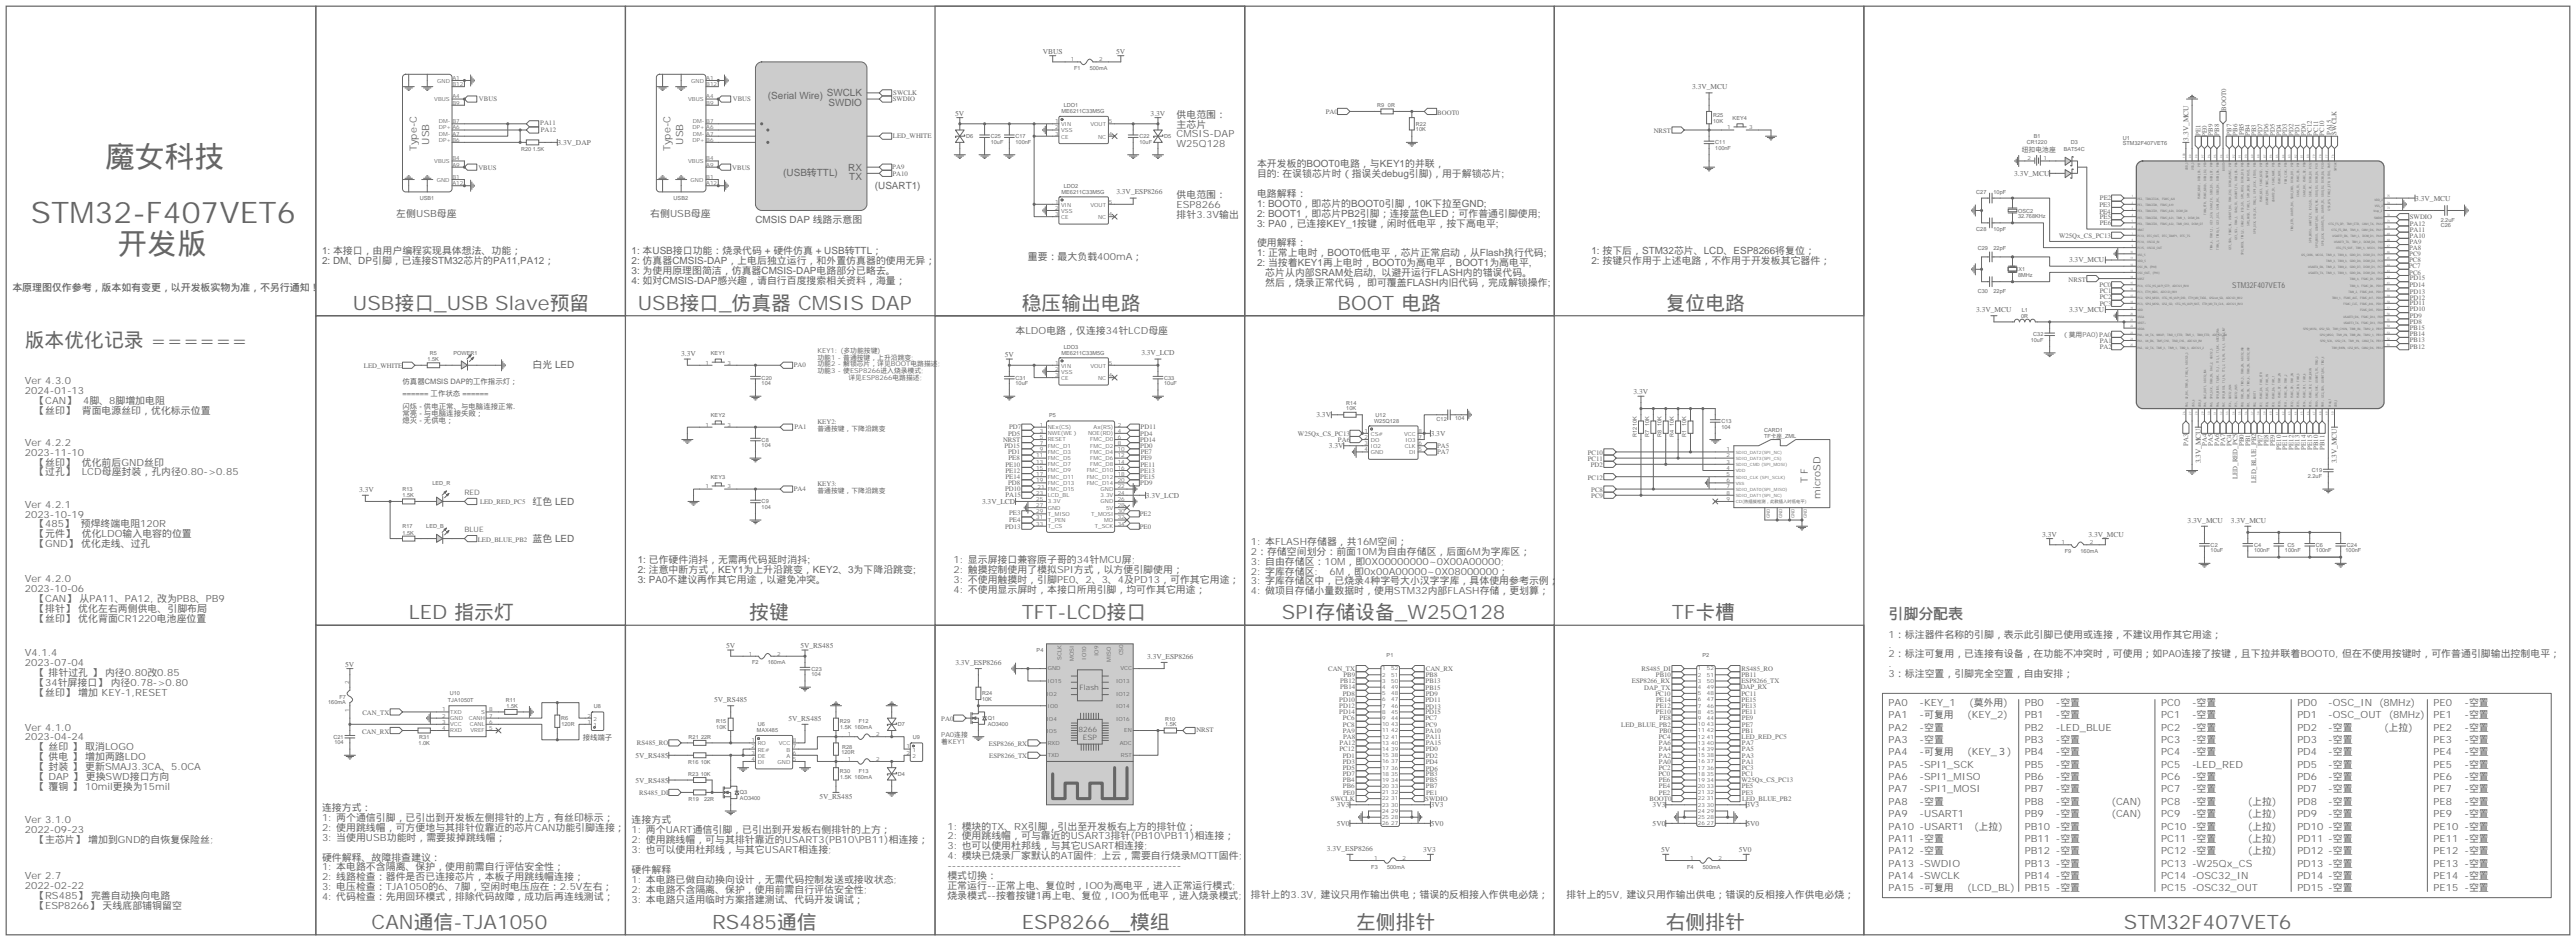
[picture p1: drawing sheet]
<svg xmlns="http://www.w3.org/2000/svg" width="1468mm" height="536mm" viewBox="0 0 1468 536" stroke-linecap="round" stroke-linejoin="round" font-family="sans-serif">
<defs><g id="words">
<g font-size="16.9" fill="#666">
<text x="60" y="95">魔女科技</text>
<text x="18" y="127">STM32-F407VET6</text>
<text x="67" y="145">开发版</text>
</g>
<g font-size="11.3" fill="#666">
<text x="201" y="176">USB接口_USB Slave预留</text>
<text x="363" y="176">USB接口_仿真器 CMSIS DAP</text>
<text x="582" y="176">稳压输出电路</text>
<text x="762" y="176">BOOT 电路</text>
<text x="949" y="176">复位电路</text>
<text x="14" y="198">版本优化记录 ======</text>
<text x="233" y="353">LED 指示灯</text>
<text x="427" y="353">按键</text>
<text x="582" y="353">TFT-LCD接口</text>
<text x="730" y="353">SPI存储设备_W25Q128</text>
<text x="952" y="353">TF卡槽</text>
<text x="212" y="529">CAN通信-TJA1050</text>
<text x="406" y="529">RS485通信</text>
<text x="582" y="529">ESP8266＿模组</text>
<text x="773" y="529">左侧排针</text>
<text x="949" y="529">右侧排针</text>
<text x="1210" y="529">STM32F407VET6</text>
</g>
<text font-size="8.5" fill="#666" x="1076" y="353">引脚分配表</text>
<g font-size="5.6" fill="#666">
<text x="438" y="57">(Serial Wire)</text>
<text x="471" y="55">SWCLK</text>
<text x="472" y="60">SWDIO</text>
<text x="670" y="67">供电范围：</text>
<text x="670" y="73">主芯片</text>
<text x="244" y="82" transform="rotate(-90 244 82)">USB</text>
<text x="389" y="82" transform="rotate(-90 389 82)">USB</text>
<text x="670" y="78">CMSIS-DAP</text>
<text x="670" y="84">W25Q128</text>
<text x="237" y="86" transform="rotate(-90 237 86)">Type-C</text>
<text x="382" y="86" transform="rotate(-90 382 86)">Type-C</text>
<text x="716" y="95">本开发板的BOOT0电路，与KEY1的并联，</text>
<text x="446" y="101">(USB转TTL)</text>
<text x="483" y="97">RX</text>
<text x="716" y="101">目的: 在误锁芯片时（指误关debug引脚)，用于解锁芯片;</text>
<text x="484" y="102">TX</text>
<text x="498" y="108">(USART1)</text>
<text x="670" y="113">供电范围：</text>
<text x="716" y="112">电路解释：</text>
<text x="670" y="119">ESP8266</text>
<text x="716" y="118">1: BOOT0，即芯片的BOOT0引脚，10K下拉至GND;</text>
<text x="226" y="123">左侧USB母座</text>
<text x="370" y="123">右侧USB母座</text>
<text x="670" y="124">排针3.3V输出</text>
<text x="716" y="123">2: BOOT1，即芯片PB2引脚；连接蓝色LED；可作普通引脚使用;</text>
<text x="430" y="127">CMSIS DAP 线路示意图</text>
<text x="716" y="129">3: PA0，已连接KEY_1按键，闲时低电平，按下高电平;</text>
<text x="716" y="140">使用解释：</text>
<text x="183" y="145">1: 本接口，由用户编程实现具体想法、功能；</text>
<text x="360" y="145">1: 本USB接口功能：烧录代码 + 硬件仿真 + USB转TTL；</text>
<text x="586" y="148">重要：最大负载400mA；</text>
<text x="716" y="146">1: 正常上电时，BOOT0低电平，芯片正常启动，从Flash执行代码;</text>
<text x="907" y="145">1: 按下后，STM32芯片、LCD、ESP8266将复位；</text>
<text x="183" y="150">2: DM、DP引脚，已连接STM32芯片的PA11,PA12；</text>
<text x="360" y="150">2: 仿真器CMSIS-DAP，上电后独立运行，和外置仿真器的使用无异；</text>
<text x="360" y="156">3: 为使用原理图简洁，仿真器CMSIS-DAP电路部分已略去。</text>
<text x="716" y="152">2: 当按着KEY1再上电时，BOOT0为高电平，BOOT1为高电平,</text>
<text x="907" y="150">2: 按键只作用于上述电路，不作用于开发板其它器件；</text>
<text x="360" y="162">4: 如对CMSIS-DAP感兴趣，请自行百度搜索相关资料，海量；</text>
<text x="721" y="157">芯片从内部SRAM处启动, 以避开运行FLASH内的错误代码。</text>
<text x="7" y="166">本原理图仅作参考，版本如有变更，以开发板实物为准，不另行通知！</text>
<text x="721" y="163">然后，烧录正常代码， 即可覆盖FLASH内旧代码，完成解锁操作;</text>
<text x="579" y="190">本LDO电路，仅连接34针LCD母座</text>
<text x="303" y="210">白光 LED</text>
<text x="14" y="219">Ver 4.3.0</text>
<text x="14" y="224">2024-01-13</text>
<text x="20" y="230">【CAN】</text>
<text x="47" y="230">4脚、8脚增加电阻</text>
<text x="20" y="236">【丝印】</text>
<text x="47" y="236">背面电源丝印，优化标示位置</text>
<text x="14" y="254">Ver 4.2.2</text>
<text x="14" y="260">2023-11-10</text>
<text x="20" y="265">【丝印】</text>
<text x="47" y="265">优化前后GND丝印</text>
<text x="20" y="271">【过孔】</text>
<text x="47" y="271">LCD母座封装，孔内径0.80-&gt;0.85</text>
<text x="1030" y="275" transform="rotate(-90 1030 275)">T F</text>
<text x="303" y="288">红色 LED</text>
<text x="1037" y="284" transform="rotate(-90 1037 284)">microSD</text>
<text x="14" y="289">Ver 4.2.1</text>
<text x="14" y="295">2023-10-19</text>
<text x="20" y="301">【485】</text>
<text x="46" y="301">预焊终端电阻120R</text>
<text x="20" y="306">【元件】</text>
<text x="20" y="312">【GND】 优化走线、过孔</text>
<text x="47" y="306">优化LDO输入电容的位置</text>
<text x="303" y="309">蓝色 LED</text>
<text x="713" y="310">1: 本FLASH存储器，共16M空间；</text>
<text x="713" y="316">2：存储空间划分：前面10M为自由存储区，后面6M为字库区；</text>
<text x="363" y="321">1: 已作硬件消抖，无需再代码延时消抖;</text>
<text x="543" y="321">1: 显示屏接口兼容原子哥的34针MCU屏;</text>
<text x="713" y="322">3: 自由存储区：10M，即0X00000000~0X00A00000;</text>
<text x="363" y="327">2: 注意中断方式，KEY1为上升沿跳变，KEY2、3为下降沿跳变;</text>
<text x="543" y="327">2: 触摸控制使用了模拟SPI方式，以方便引脚使用；</text>
<text x="713" y="327">2: 字库存储区:</text>
<text x="757" y="327">6M，即0x00A00000~0X08000000；</text>
<text x="14" y="332">Ver 4.2.0</text>
<text x="363" y="332">3: PA0不建议再作其它用途，以避免冲突。</text>
<text x="543" y="332">3: 不使用触摸时，引脚PE0、2、3、4及PD13，可作其它用途；</text>
<text x="713" y="333">3: 字库存储区中，已烧录4种字号大小汉字字库，具体使用参考示例；</text>
<text x="14" y="337">2023-10-06</text>
<text x="543" y="338">4: 不使用显示屏时，本接口所用引脚，均可作其它用途；</text>
<text x="713" y="339">4: 做项目存储小量数据时，使用STM32内部FLASH存储，更划算；</text>
<text x="20" y="343">【CAN】 从PA11、PA12, 改为PB8、PB9</text>
<text x="20" y="349">【排针】 优化左右两侧供电、引脚布局</text>
<text x="20" y="354">【丝印】 优化背面CR1220电池座位置</text>
<text x="1076" y="363">1：标注器件名称的引脚，表示此引脚已使用或连接，不建议用作其它用途；</text>
<text x="1076" y="369">.</text>
<text x="14" y="374">V4.1.4</text>
<text x="1076" y="375">2：标注可复用，已连接有设备，在功能不冲突时，可使用；如PA0连接了按键，且下拉并联着BOOT0, 但在不使用按键时，可作普通引脚输出控制电平；</text>
<text x="14" y="380">2023-07-04</text>
<text x="1076" y="380">.</text>
<text x="20" y="385">【 排针过孔 】 内径0.80改0.85</text>
<text x="1076" y="386">3：标注空置，引脚完全空置，自由安排；</text>
<text x="20" y="391">【34针屏接口】 内径0.78-&gt;0.80</text>
<text x="20" y="397">【丝印】 增加 KEY-1,RESET</text>
<text x="1076" y="402">PA0</text>
<text x="1094" y="402">-KEY_1</text>
<text x="1122" y="402">(莫外用)</text>
<text x="1154" y="402">PB0</text>
<text x="1171" y="402">-空置</text>
<text x="1231" y="402">PC0</text>
<text x="1249" y="402">-空置</text>
<text x="1309" y="402">PD0</text>
<text x="1326" y="402">-OSC_IN</text>
<text x="1355" y="402">(8MHz)</text>
<text x="1386" y="402">PE0</text>
<text x="1404" y="402">-空置</text>
<text x="1076" y="409">PA1</text>
<text x="1094" y="409">-可复用</text>
<text x="1121" y="409">(KEY_2)</text>
<text x="1154" y="409">PB1</text>
<text x="1171" y="409">-空置</text>
<text x="1231" y="409">PC1</text>
<text x="1249" y="409">-空置</text>
<text x="1309" y="409">PD1</text>
<text x="1326" y="409">-OSC_OUT</text>
<text x="1361" y="409">(8MHz)</text>
<text x="1386" y="409">PE1</text>
<text x="1404" y="409">-空置</text>
<text x="14" y="416">Ver 4.1.0</text>
<text x="1076" y="416">PA2</text>
<text x="1094" y="416">-空置</text>
<text x="1154" y="416">PB2</text>
<text x="1171" y="416">-LED_BLUE</text>
<text x="1231" y="416">PC2</text>
<text x="1249" y="416">-空置</text>
<text x="1309" y="416">PD2</text>
<text x="1326" y="416">-空置</text>
<text x="1358" y="416">(上拉)</text>
<text x="1386" y="416">PE2</text>
<text x="1404" y="416">-空置</text>
<text x="14" y="422">2023-04-24</text>
<text x="1076" y="423">PA3</text>
<text x="1094" y="423">-空置</text>
<text x="1154" y="423">PB3</text>
<text x="1171" y="423">-空置</text>
<text x="1231" y="423">PC3</text>
<text x="1249" y="423">-空置</text>
<text x="1309" y="423">PD3</text>
<text x="1326" y="423">-空置</text>
<text x="1386" y="423">PE3</text>
<text x="1404" y="423">-空置</text>
<text x="20" y="428">【 丝印 】 取消LOGO</text>
<text x="1076" y="430">PA4</text>
<text x="1094" y="430">-可复用</text>
<text x="1121" y="430">(KEY_３)</text>
<text x="1154" y="430">PB4</text>
<text x="1171" y="430">-空置</text>
<text x="1231" y="430">PC4</text>
<text x="1249" y="430">-空置</text>
<text x="1309" y="430">PD4</text>
<text x="1326" y="430">-空置</text>
<text x="1386" y="430">PE4</text>
<text x="1404" y="430">-空置</text>
<text x="20" y="433">【 供电 】 增加两路LDO</text>
<text x="1076" y="437">PA5</text>
<text x="1094" y="437">-SPI1_SCK</text>
<text x="1154" y="437">PB5</text>
<text x="1171" y="437">-空置</text>
<text x="1231" y="437">PC5</text>
<text x="1249" y="437">-LED_RED</text>
<text x="1309" y="437">PD5</text>
<text x="1326" y="437">-空置</text>
<text x="1386" y="437">PE5</text>
<text x="1404" y="437">-空置</text>
<text x="20" y="439">【 封装 】 更新SMAJ3.3CA、5.0CA</text>
<text x="20" y="444">【 DAP 】 更换SWD接口方向</text>
<text x="1076" y="444">PA6</text>
<text x="1094" y="444">-SPI1_MISO</text>
<text x="1154" y="444">PB6</text>
<text x="1171" y="444">-空置</text>
<text x="1231" y="444">PC6</text>
<text x="1249" y="444">-空置</text>
<text x="1309" y="444">PD6</text>
<text x="1326" y="444">-空置</text>
<text x="1386" y="444">PE6</text>
<text x="1404" y="444">-空置</text>
<text x="20" y="450">【 覆铜 】 10mil更换为15mil</text>
<text x="1076" y="452">PA7</text>
<text x="1094" y="452">-SPI1_MOSI</text>
<text x="1154" y="452">PB7</text>
<text x="1171" y="452">-空置</text>
<text x="1231" y="452">PC7</text>
<text x="1249" y="452">-空置</text>
<text x="1309" y="452">PD7</text>
<text x="1326" y="452">-空置</text>
<text x="1386" y="452">PE7</text>
<text x="1404" y="452">-空置</text>
<text x="1076" y="459">PA8</text>
<text x="1094" y="459">-空置</text>
<text x="1154" y="459">PB8</text>
<text x="1171" y="459">-空置</text>
<text x="1203" y="459">(CAN)</text>
<text x="1231" y="459">PC8</text>
<text x="1249" y="459">-空置</text>
<text x="1281" y="459">(上拉)</text>
<text x="1309" y="459">PD8</text>
<text x="1326" y="459">-空置</text>
<text x="1386" y="459">PE8</text>
<text x="1404" y="459">-空置</text>
<text x="183" y="462">连接方式：</text>
<text x="183" y="468">1: 两个通信引脚，已引出到开发板左侧排针的上方，有丝印标示；</text>
<text x="1076" y="466">PA9</text>
<text x="1094" y="466">-USART1</text>
<text x="1154" y="466">PB9</text>
<text x="1171" y="466">-空置</text>
<text x="1203" y="466">(CAN)</text>
<text x="1231" y="466">PC9</text>
<text x="1249" y="466">-空置</text>
<text x="1281" y="466">(上拉)</text>
<text x="1309" y="466">PD9</text>
<text x="1326" y="466">-空置</text>
<text x="1386" y="466">PE9</text>
<text x="1404" y="466">-空置</text>
<text x="14" y="469">Ver 3.1.0</text>
<text x="183" y="473">2: 使用跳线帽，可方便地与其排针位靠近的芯片CAN功能引脚连接；</text>
<text x="360" y="469">连接方式</text>
<text x="540" y="473">1: 模块的TX、RX引脚，引出至开发板右上方的排针位；</text>
<text x="1076" y="473">PA10 -USART1</text>
<text x="1125" y="473">(上拉)</text>
<text x="1154" y="473">PB10 -空置</text>
<text x="1231" y="473">PC10 -空置</text>
<text x="1281" y="473">(上拉)</text>
<text x="1309" y="473">PD10 -空置</text>
<text x="1386" y="473">PE10 -空置</text>
<text x="14" y="475">2022-09-23</text>
<text x="183" y="479">3: 当使用USB功能时，需要拔掉跳线帽；</text>
<text x="360" y="475">1: 两个UART通信引脚，已引出到开发板右侧排针的上方；</text>
<text x="540" y="478">2: 使用跳线帽，可与靠近的USART3排针(PB10\PB11)相连接；</text>
<text x="1076" y="480">PA11 -空置</text>
<text x="1154" y="480">PB11 -空置</text>
<text x="1231" y="480">PC11 -空置</text>
<text x="1281" y="480">(上拉)</text>
<text x="1309" y="480">PD11 -空置</text>
<text x="1386" y="480">PE11 -空置</text>
<text x="20" y="480">【主芯片】 增加到GND的自恢复保险丝;</text>
<text x="360" y="480">2: 使用跳线帽，可与其排针靠近的USART3(PB10\PB11)相连接；</text>
<text x="540" y="484">3: 也可以使用杜邦线，与其它USART相连接;</text>
<text x="183" y="490">硬件解释、故障排查建议：</text>
<text x="360" y="486">3: 也可以使用杜邦线，与其它USART相连接;</text>
<text x="540" y="490">4: 模块已烧录厂家默认的AT固件; 上云，需要自行烧录MQTT固件;</text>
<text x="1076" y="487">PA12 -空置</text>
<text x="1154" y="487">PB12 -空置</text>
<text x="1231" y="487">PC12 -空置</text>
<text x="1281" y="487">(上拉)</text>
<text x="1309" y="487">PD12 -空置</text>
<text x="1386" y="487">PE12 -空置</text>
<text x="183" y="496">1: 本电路不含隔离、保护，使用前需自行评估安全性；</text>
<text x="360" y="497">硬件解释</text>
<text x="540" y="495">----------------------------------------------------</text>
<text x="1076" y="494">PA13 -SWDIO</text>
<text x="1154" y="494">PB13 -空置</text>
<text x="1231" y="494">PC13 -W25Qx_CS</text>
<text x="1309" y="494">PD13 -空置</text>
<text x="1386" y="494">PE13 -空置</text>
<text x="14" y="501">Ver 2.7</text>
<text x="183" y="502">2: 线路检查：器件是否已连接芯片，本板子用跳线帽连接；</text>
<text x="360" y="503">1: 本电路已做自动换向设计，无需代码控制发送或接收状态;</text>
<text x="540" y="501">模式切换：</text>
<text x="1076" y="501">PA14 -SWCLK</text>
<text x="1154" y="501">PB14 -空置</text>
<text x="1231" y="501">PC14 -OSC32_IN</text>
<text x="1309" y="501">PD14 -空置</text>
<text x="1386" y="501">PE14 -空置</text>
<text x="14" y="507">2022-02-22</text>
<text x="183" y="507">3: 电压检查：TJA1050的6、7脚，空闲时电压应在：2.5V左右；</text>
<text x="360" y="509">2: 本电路不含隔离、保护，使用前需自行评估安全性;</text>
<text x="540" y="507">正常运行--正常上电、复位时，IO0为高电平，进入正常运行模式;</text>
<text x="1076" y="508">PA15 -可复用</text>
<text x="1121" y="508">(LCD_BL)</text>
<text x="1154" y="508">PB15 -空置</text>
<text x="1231" y="508">PC15 -OSC32_OUT</text>
<text x="1309" y="508">PD15 -空置</text>
<text x="1386" y="508">PE15 -空置</text>
<text x="20" y="512">【RS485】 完善自动换向电路</text>
<text x="183" y="513">4: 代码检查：先用回环模式，排除代码故障，成功后再连线测试；</text>
<text x="360" y="514">3: 本电路只适用临时方案搭建测试、代码开发调试；</text>
<text x="540" y="512">烧录模式--按着按键1再上电、复位，IO0为低电平，进入烧录模式;</text>
<text x="713" y="512">排针上的3.3V, 建议只用作输出供电；错误的反相接入作供电必烧；</text>
<text x="893" y="512">排针上的5V, 建议只用作输出供电；错误的反相接入作供电必烧；</text>
<text x="20" y="518">【ESP8266】 天线底部铺铜留空</text>
</g>
<text font-size="4.6" fill="#666" x="1272" y="164">STM32F407VET6</text>
<g font-size="4.2" fill="#666">
<text x="594" y="31">VBUS</text>
<text x="636" y="31">5V</text>
<text x="964" y="51">3.3V_MCU</text>
<text x="544" y="66">5V</text>
<text x="656" y="66">3.3V</text>
<text x="318" y="83">3.3V_DAP</text>
<text x="1247" y="80" transform="rotate(-90 1247 80)">3.3V_MCU</text>
<text x="1148" y="100">3.3V_MCU</text>
<text x="636" y="111">3.3V_ESP8266</text>
<text x="1376" y="114">3.3V_MCU</text>
<text x="1179" y="150">3.3V_MCU</text>
<text x="1126" y="178">3.3V_MCU</text>
<text x="1179" y="178">3.3V_MCU</text>
<text x="388" y="203">3.3V</text>
<text x="572" y="204">5V</text>
<text x="650" y="203">3.3V_LCD</text>
<text x="229" y="219">仿真器CMSIS DAP的工作指示灯；</text>
<text x="229" y="226">====== 工作状态 ======</text>
<text x="931" y="225">3.3V</text>
<text x="229" y="233">闪烁 - 供电正常、与电脑连接正常.</text>
<text x="229" y="237">常亮 - 与电脑连接失败；</text>
<text x="750" y="238">3.3V</text>
<text x="229" y="241">熄灭 - 无供电；</text>
<text x="815" y="248">3.3V</text>
<text x="757" y="255">3.3V</text>
<text x="1254" y="264" transform="rotate(-90 1254 264)">3.3V_MCU</text>
<text x="1331" y="264" transform="rotate(-90 1331 264)">3.3V_MCU</text>
<text x="205" y="280">3.3V</text>
<text x="265" y="282">RED</text>
<text x="559" y="287">3.3V_LCD</text>
<text x="653" y="284">3.3V_LCD</text>
<text x="1246" y="298">3.3V_MCU</text>
<text x="1271" y="298">3.3V_MCU</text>
<text x="265" y="303">BLUE</text>
<text x="1163" y="306">3.3V</text>
<text x="1190" y="306">3.3V_MCU</text>
<text x="414" y="369">5V</text>
<text x="456" y="369">5V_RS485</text>
<text x="654" y="375">3.3V_ESP8266</text>
<text x="197" y="380">5V</text>
<text x="544" y="379">3.3V_ESP8266</text>
<text x="615" y="393">Flash</text>
<text x="407" y="400">5V_RS485</text>
<text x="449" y="411">5V_RS485</text>
<text x="614" y="417">8266</text>
<text x="332" y="421">接线端子</text>
<text x="617" y="422">ESP</text>
<text x="362" y="432">5V_RS485</text>
<text x="362" y="446">5V_RS485</text>
<text x="467" y="455">5V_RS485</text>
<text x="762" y="460">3V3</text>
<text x="815" y="460">3V3</text>
<text x="942" y="460">3V3</text>
<text x="995" y="460">3V3</text>
<text x="762" y="471">5V0</text>
<text x="815" y="471">5V0</text>
<text x="942" y="471">5V0</text>
<text x="995" y="471">5V0</text>
<text x="756" y="485">3.3V_ESP8266</text>
<text x="811" y="486">3V3</text>
<text x="946" y="486">5V</text>
<text x="991" y="486">5V0</text>
</g>
<g font-size="3.9" fill="#666">
<text x="273" y="58">VBUS</text>
<text x="418" y="58">VBUS</text>
<text x="509" y="58">SWDIO</text>
<text x="509" y="54">SWCLK</text>
<text x="755" y="65">PA0</text>
<text x="819" y="65">BOOT0</text>
<text x="1268" y="63" transform="rotate(-90 1268 63)">BOOT0</text>
<text x="308" y="71">PA11</text>
<text x="453" y="71">CMSIS_DAP_USB_DM-</text>
<text x="308" y="75">PA12</text>
<text x="942" y="76">NRST</text>
<text x="1254" y="77" transform="rotate(-90 1254 77)">PE1</text>
<text x="1261" y="77" transform="rotate(-90 1261 77)">PB9</text>
<text x="1264" y="77" transform="rotate(-90 1264 77)">PB8</text>
<text x="1271" y="77" transform="rotate(-90 1271 77)">PB7</text>
<text x="1275" y="77" transform="rotate(-90 1275 77)">PB6</text>
<text x="1278" y="77" transform="rotate(-90 1278 77)">PB5</text>
<text x="1282" y="77" transform="rotate(-90 1282 77)">PB4</text>
<text x="1285" y="77" transform="rotate(-90 1285 77)">PB3</text>
<text x="1289" y="77" transform="rotate(-90 1289 77)">PD7</text>
<text x="1292" y="77" transform="rotate(-90 1292 77)">PD6</text>
<text x="1296" y="77" transform="rotate(-90 1296 77)">PD5</text>
<text x="1300" y="78" transform="rotate(-90 1300 78)">PD4</text>
<text x="1303" y="77" transform="rotate(-90 1303 77)">PD3</text>
<text x="1307" y="77" transform="rotate(-90 1307 77)">PD2</text>
<text x="1310" y="77" transform="rotate(-90 1310 77)">PD1</text>
<text x="1314" y="77" transform="rotate(-90 1314 77)">PD0</text>
<text x="1317" y="77" transform="rotate(-90 1317 77)">PC12</text>
<text x="1321" y="77" transform="rotate(-90 1321 77)">PC11</text>
<text x="1324" y="77" transform="rotate(-90 1324 77)">PC10</text>
<text x="1328" y="77" transform="rotate(-90 1328 77)">PA15</text>
<text x="1331" y="77" transform="rotate(-90 1331 77)">SWCLK</text>
<text x="509" y="79">LED_WHITE</text>
<text x="1257" y="78" transform="rotate(-90 1257 78)">PE0</text>
<text x="1152" y="86">纽扣电池座</text>
<text x="273" y="97">VBUS</text>
<text x="417" y="97">VBUS</text>
<text x="507" y="100">_PA10</text>
<text x="508" y="96">PA9</text>
<text x="1196" y="118">PE3</text>
<text x="1196" y="114">PE2</text>
<text x="1196" y="122">PE4</text>
<text x="1196" y="125">PE5</text>
<text x="1373" y="125">SWDIO</text>
<text x="1196" y="128">PE6</text>
<text x="1373" y="129">PA12</text>
<text x="1173" y="136">W25Qx_CS_PC13</text>
<text x="1371" y="135">_PA10</text>
<text x="1373" y="132">PA11</text>
<text x="1372" y="142">PA8</text>
<text x="1373" y="139">PA9</text>
<text x="1372" y="149">PC8</text>
<text x="1373" y="146">PC9</text>
<text x="1372" y="153">PC7</text>
<text x="1178" y="161">NRST</text>
<text x="1373" y="156">PC6</text>
<text x="1373" y="160">PD15</text>
<text x="1196" y="164">PC0</text>
<text x="1196" y="167">PC1</text>
<text x="1373" y="164">PD14</text>
<text x="1373" y="168">PD13</text>
<text x="1196" y="171">PC2</text>
<text x="1373" y="171">PD12</text>
<text x="1373" y="174">PD11</text>
<text x="1196" y="174">PC3</text>
<text x="1373" y="177">PD10</text>
<text x="1373" y="181">PD9</text>
<text x="1373" y="185">PD8</text>
<text x="1373" y="192">PB14</text>
<text x="1373" y="188">PB15</text>
<text x="1175" y="192">（莫用PA0)PA0</text>
<text x="1196" y="195">PA1</text>
<text x="1373" y="195">PB13</text>
<text x="466" y="201">KEY1: (多功能按键)</text>
<text x="1196" y="199">PA2</text>
<text x="1373" y="199">PB12</text>
<text x="207" y="209">LED_WHITE</text>
<text x="452" y="209">PA0</text>
<text x="466" y="205">功能1 - 普通按键，上升沿跳变;</text>
<text x="466" y="209">功能2 - 解锁芯片，详见BOOT电路描述;</text>
<text x="466" y="213">功能3 - 使ESP8266进入烧录模式;</text>
<text x="483" y="217">详见ESP8266电路描述;</text>
<text x="453" y="244">PA1</text>
<text x="466" y="242">KEY2:</text>
<text x="466" y="246">普通按键，下降沿跳变</text>
<text x="575" y="245">PD7</text>
<text x="650" y="245">PD11</text>
<text x="571" y="252">NRST</text>
<text x="574" y="248">PD5</text>
<text x="650" y="252">PD14</text>
<text x="650" y="248">PD4</text>
<text x="739" y="248">W25Qx_CS_PC13</text>
<text x="762" y="252">PA6</text>
<text x="572" y="255">PD15</text>
<text x="650" y="255">PD0</text>
<text x="819" y="255">PA5</text>
<text x="1247" y="254" transform="rotate(-90 1247 254)">PA3</text>
<text x="1257" y="254" transform="rotate(-90 1257 254)">PA4</text>
<text x="1261" y="254" transform="rotate(-90 1261 254)">PA5</text>
<text x="1264" y="254" transform="rotate(-90 1264 254)">PA6</text>
<text x="1268" y="254" transform="rotate(-90 1268 254)">PA7</text>
<text x="1271" y="254" transform="rotate(-90 1271 254)">PC4</text>
<text x="1278" y="254" transform="rotate(-90 1278 254)">PB0</text>
<text x="1282" y="254" transform="rotate(-90 1282 254)">PB1</text>
<text x="1289" y="254" transform="rotate(-90 1289 254)">PE7</text>
<text x="1292" y="254" transform="rotate(-90 1292 254)">PE8</text>
<text x="1296" y="254" transform="rotate(-90 1296 254)">PE9</text>
<text x="1300" y="256" transform="rotate(-90 1300 256)">PE10</text>
<text x="1303" y="256" transform="rotate(-90 1303 256)">PE11</text>
<text x="1307" y="256" transform="rotate(-90 1307 256)">PE12</text>
<text x="1310" y="256" transform="rotate(-90 1310 256)">PE13</text>
<text x="1314" y="256" transform="rotate(-90 1314 256)">PE14</text>
<text x="1317" y="256" transform="rotate(-90 1317 256)">PE15</text>
<text x="1321" y="256" transform="rotate(-90 1321 256)">PB10</text>
<text x="1324" y="256" transform="rotate(-90 1324 256)">PB11</text>
<text x="574" y="259">PD1</text>
<text x="575" y="262">PE8</text>
<text x="650" y="259">PE7</text>
<text x="650" y="262">PE9</text>
<text x="819" y="259">PA7</text>
<text x="905" y="259">PC10</text>
<text x="905" y="263">PC11</text>
<text x="573" y="266">PE10</text>
<text x="573" y="269">PE12</text>
<text x="650" y="269">PE13</text>
<text x="650" y="266">PE11</text>
<text x="906" y="266">PD2</text>
<text x="573" y="273">PE14</text>
<text x="650" y="273">PE15</text>
<text x="905" y="273">PC12</text>
<text x="1275" y="273" transform="rotate(-90 1275 273)">LED_RED_PC5</text>
<text x="1285" y="275" transform="rotate(-90 1285 275)">LED_BLUE_PB2</text>
<text x="452" y="280">PA4</text>
<text x="466" y="277">KEY3:</text>
<text x="466" y="281">普通按键，下降沿跳变</text>
<text x="573" y="280">PD10</text>
<text x="574" y="276">PD8</text>
<text x="650" y="276">PD9</text>
<text x="907" y="280">PC8</text>
<text x="273" y="287">LED_RED_PC5</text>
<text x="573" y="283">PA15</text>
<text x="907" y="284">PC9</text>
<text x="575" y="294">PE3</text>
<text x="575" y="298">PE4</text>
<text x="649" y="294">PE2</text>
<text x="573" y="301">PD13</text>
<text x="649" y="301">PE0</text>
<text x="272" y="309">LED_BLUE_PB2</text>
<text x="757" y="382">CAN_TX</text>
<text x="812" y="382">CAN_RX</text>
<text x="935" y="382">RS485_DI</text>
<text x="992" y="382">RS485_RO</text>
<text x="763" y="389">PB12</text>
<text x="765" y="386">PB9</text>
<text x="812" y="389">PB13</text>
<text x="812" y="386">PB8</text>
<text x="930" y="389">ESP8266_RX</text>
<text x="943" y="386">PB10</text>
<text x="992" y="389">ESP8266_TX</text>
<text x="992" y="386">PB11</text>
<text x="763" y="393">PB14</text>
<text x="812" y="393">PB15</text>
<text x="937" y="393">DAP_TX</text>
<text x="992" y="393">DAP_RX</text>
<text x="763" y="400">PD10</text>
<text x="765" y="396">PD8</text>
<text x="812" y="400">PD11</text>
<text x="812" y="397">PD9</text>
<text x="943" y="397">PC10</text>
<text x="943" y="400">PE14</text>
<text x="992" y="396">PC11</text>
<text x="992" y="400">PE15</text>
<text x="206" y="407">CAN_TX</text>
<text x="763" y="407">PD14</text>
<text x="763" y="403">PD12</text>
<text x="812" y="407">PD15</text>
<text x="812" y="404">PD13</text>
<text x="943" y="407">PE10</text>
<text x="943" y="403">PE12</text>
<text x="992" y="403">PE13</text>
<text x="992" y="407">PE11</text>
<text x="536" y="411">PA0</text>
<text x="765" y="410">PC6</text>
<text x="812" y="410">PC7</text>
<text x="945" y="410">PE8</text>
<text x="992" y="410">PE9</text>
<text x="206" y="418">CAN_RX</text>
<text x="536" y="420">PA0连接</text>
<text x="682" y="417">NRST</text>
<text x="765" y="418">PA9</text>
<text x="765" y="414">PC8</text>
<text x="812" y="418">PA10</text>
<text x="812" y="414">PC9</text>
<text x="924" y="414">LED_BLUE_PB2</text>
<text x="945" y="418">PB0</text>
<text x="992" y="418">PB1</text>
<text x="992" y="414">PE7</text>
<text x="363" y="425">RS485_RO</text>
<text x="536" y="424">着KEY1</text>
<text x="563" y="425">ESP8266_RX</text>
<text x="763" y="425">PA12</text>
<text x="765" y="421">PA8</text>
<text x="812" y="425">PA15</text>
<text x="812" y="421">PA11</text>
<text x="945" y="421">PC4</text>
<text x="945" y="425">PA6</text>
<text x="992" y="421">LED_RED_PC5</text>
<text x="992" y="425">PA7</text>
<text x="763" y="428">PC12</text>
<text x="765" y="432">PD1</text>
<text x="812" y="428">PD0</text>
<text x="945" y="432">PA2</text>
<text x="945" y="428">PA4</text>
<text x="992" y="428">PA5</text>
<text x="992" y="432">PA3</text>
<text x="564" y="432">ESP8266_TX</text>
<text x="765" y="435">PD3</text>
<text x="812" y="432">PD2</text>
<text x="812" y="436">PD4</text>
<text x="945" y="435">PA0</text>
<text x="992" y="435">PA1</text>
<text x="765" y="439">PD5</text>
<text x="765" y="442">PD7</text>
<text x="812" y="439">PD6</text>
<text x="812" y="442">PB3</text>
<text x="945" y="442">PC0</text>
<text x="945" y="439">PC2</text>
<text x="992" y="439">PC3</text>
<text x="992" y="442">PC1</text>
<text x="765" y="446">PB4</text>
<text x="765" y="449">PB6</text>
<text x="812" y="446">PB5</text>
<text x="812" y="449">PB7</text>
<text x="945" y="449">PE4</text>
<text x="945" y="446">PE6</text>
<text x="992" y="446">W25Qx_CS_PC13</text>
<text x="992" y="449">PE5</text>
<text x="364" y="453">RS485_DI</text>
<text x="765" y="453">PE0</text>
<text x="812" y="453">PE1</text>
<text x="945" y="453">PE2</text>
<text x="992" y="453">PE3</text>
<text x="758" y="456">SWCLK</text>
<text x="812" y="456">SWDIO</text>
<text x="940" y="456">BOOT0</text>
<text x="992" y="456">LED_BLUE_PB2</text>
</g>
<g font-size="3.2" fill="#666">
<text x="610" y="35">1</text>
<text x="626" y="35">2</text>
<text x="612" y="40">F1</text>
<text x="621" y="40">500mA</text>
<text x="249" y="47">GND</text>
<text x="258" y="46">A1</text>
<text x="394" y="47">GND</text>
<text x="402" y="46">A1</text>
<text x="258" y="49">B12</text>
<text x="402" y="49">B12</text>
<text x="247" y="58">VBUS</text>
<text x="258" y="56">A4</text>
<text x="258" y="60">B9</text>
<text x="392" y="58">VBUS</text>
<text x="402" y="56">A4</text>
<text x="402" y="60">B9</text>
<text x="605" y="65">ME6211C33M5G</text>
<text x="606" y="61">LDO1</text>
<text x="785" y="61">R9</text>
<text x="791" y="61">0R</text>
<text x="250" y="70">DM-</text>
<text x="258" y="70">B7</text>
<text x="395" y="70">DM-</text>
<text x="402" y="70">B7</text>
<text x="601" y="70">1</text>
<text x="605" y="72">VIN</text>
<text x="621" y="72">VOUT</text>
<text x="632" y="70">5</text>
<text x="807" y="72">R22</text>
<text x="976" y="66">R25</text>
<text x="976" y="70">10K</text>
<text x="987" y="68">KEY4</text>
<text x="250" y="74">DP+</text>
<text x="250" y="77">DM-</text>
<text x="258" y="77">A7</text>
<text x="258" y="74">A6</text>
<text x="395" y="74">DP+</text>
<text x="395" y="77">DM-</text>
<text x="402" y="77">A7</text>
<text x="402" y="74">A6</text>
<text x="601" y="74">2</text>
<text x="601" y="77">3</text>
<text x="605" y="75">VSS</text>
<text x="632" y="77">4</text>
<text x="807" y="75">10K</text>
<text x="984" y="74">1</text>
<text x="997" y="74">3</text>
<text x="250" y="81">DP+</text>
<text x="258" y="81">B6</text>
<text x="395" y="81">DP+</text>
<text x="402" y="81">B6</text>
<text x="550" y="79">D6</text>
<text x="564" y="82">10uF</text>
<text x="564" y="79">C25</text>
<text x="579" y="82">100nF</text>
<text x="579" y="79">C17</text>
<text x="605" y="79">CE</text>
<text x="626" y="79">NC</text>
<text x="649" y="82">10uF</text>
<text x="649" y="79">C22</text>
<text x="663" y="79">D5</text>
<text x="977" y="82">C11</text>
<text x="1155" y="82">CR1220</text>
<text x="1159" y="79">B1</text>
<text x="1180" y="82">D3</text>
<text x="1209" y="83">STM32F407VET6</text>
<text x="1209" y="80">U1</text>
<text x="297" y="86">R20</text>
<text x="304" y="86">1.5K</text>
<text x="977" y="85">100nF</text>
<text x="1176" y="86">BAT54C</text>
<text x="247" y="93">VBUS</text>
<text x="258" y="95">A9</text>
<text x="258" y="91">B4</text>
<text x="392" y="93">VBUS</text>
<text x="402" y="95">A9</text>
<text x="402" y="91">B4</text>
<text x="1155" y="91">2</text>
<text x="1164" y="91">1</text>
<text x="258" y="102">B1</text>
<text x="402" y="102">B1</text>
<text x="249" y="104">GND</text>
<text x="258" y="105">A12</text>
<text x="393" y="104">GND</text>
<text x="402" y="105">A12</text>
<text x="606" y="107">LDO2</text>
<text x="384" y="114">USB2</text>
<text x="605" y="111">ME6211C33M5G</text>
<text x="1126" y="111">C27</text>
<text x="1136" y="111">10pF</text>
<text x="239" y="114">USB1</text>
<text x="601" y="116">1</text>
<text x="601" y="120">2</text>
<text x="605" y="118">VIN</text>
<text x="621" y="118">VOUT</text>
<text x="632" y="116">5</text>
<text x="601" y="123">3</text>
<text x="605" y="121">VSS</text>
<text x="605" y="125">CE</text>
<text x="626" y="125">NC</text>
<text x="632" y="123">4</text>
<text x="1150" y="124">32.768KHz</text>
<text x="1150" y="121">OSC2</text>
<text x="1126" y="132">C28</text>
<text x="1136" y="132">10pF</text>
<text x="1390" y="126">2.2uF</text>
<text x="1390" y="130">C26</text>
<text x="1127" y="142">C29</text>
<text x="1136" y="142">22pF</text>
<text x="1150" y="155">X1</text>
<text x="1150" y="158">8MHz</text>
<text x="1127" y="167">C30</text>
<text x="1136" y="167">22pF</text>
<text x="1152" y="178">L1</text>
<text x="1151" y="181">0R</text>
<text x="1158" y="192">C32</text>
<text x="1157" y="195">10uF</text>
<text x="245" y="202">R5</text>
<text x="258" y="202">POWER1</text>
<text x="405" y="202">KEY1</text>
<text x="605" y="202">ME6211C33M5G</text>
<text x="606" y="199">LDO3</text>
<text x="244" y="206">1.5K</text>
<text x="402" y="208">1</text>
<text x="415" y="208">3</text>
<text x="601" y="208">1</text>
<text x="605" y="210">VIN</text>
<text x="621" y="210">VOUT</text>
<text x="632" y="208">5</text>
<text x="601" y="211">2</text>
<text x="601" y="215">3</text>
<text x="605" y="213">VSS</text>
<text x="632" y="215">4</text>
<text x="434" y="220">104</text>
<text x="434" y="216">C20</text>
<text x="579" y="220">10uF</text>
<text x="579" y="216">C31</text>
<text x="605" y="217">CE</text>
<text x="626" y="217">NC</text>
<text x="663" y="220">10uF</text>
<text x="663" y="216">C33</text>
<text x="767" y="231">R14</text>
<text x="767" y="234">10K</text>
<text x="405" y="238">KEY2</text>
<text x="598" y="238">P5</text>
<text x="784" y="238">U12</text>
<text x="818" y="240">C12</text>
<text x="829" y="239">104</text>
<text x="402" y="243">1</text>
<text x="415" y="243">3</text>
<text x="592" y="243">1</text>
<text x="597" y="244">NEx(CS)</text>
<text x="623" y="244">Ax(RS)</text>
<text x="637" y="243">2</text>
<text x="783" y="241">W25Q128</text>
<text x="940" y="243" transform="rotate(-90 940 243)">10K</text>
<text x="947" y="243" transform="rotate(-90 947 243)">10K</text>
<text x="954" y="243" transform="rotate(-90 954 243)">10K</text>
<text x="961" y="243" transform="rotate(-90 961 243)">10K</text>
<text x="981" y="244">104</text>
<text x="981" y="241">C13</text>
<text x="434" y="252">C8</text>
<text x="592" y="247">3</text>
<text x="592" y="250">5</text>
<text x="597" y="248">NWE(WE）</text>
<text x="597" y="252">RESET</text>
<text x="620" y="248">NOE(RD)</text>
<text x="621" y="252">FMC_D0</text>
<text x="637" y="250">6</text>
<text x="637" y="247">4</text>
<text x="777" y="247">1</text>
<text x="777" y="250">2</text>
<text x="781" y="248">CS#</text>
<text x="781" y="252">DO</text>
<text x="800" y="248">VCC</text>
<text x="801" y="252">IO3</text>
<text x="808" y="250">7</text>
<text x="808" y="247">8</text>
<text x="932" y="249" transform="rotate(-90 932 249)">R1210K</text>
<text x="940" y="249" transform="rotate(-90 940 249)">R7</text>
<text x="947" y="249" transform="rotate(-90 947 249)">R8</text>
<text x="954" y="249" transform="rotate(-90 954 249)">R4</text>
<text x="961" y="249" transform="rotate(-90 961 249)">R1</text>
<text x="1005" y="249">TF卡座_ZML</text>
<text x="1005" y="246">CARD1</text>
<text x="434" y="255">104</text>
<text x="592" y="254">7</text>
<text x="592" y="257">9</text>
<text x="597" y="255">FMC_D1</text>
<text x="621" y="255">FMC_D2</text>
<text x="637" y="257">10</text>
<text x="637" y="254">8</text>
<text x="777" y="254">3</text>
<text x="777" y="257">4</text>
<text x="781" y="255">IO2</text>
<text x="800" y="255">CLK</text>
<text x="808" y="257">5</text>
<text x="808" y="254">6</text>
<text x="984" y="257">1</text>
<text x="590" y="261">11</text>
<text x="597" y="259">FMC_D3</text>
<text x="597" y="262">FMC_D5</text>
<text x="621" y="262">FMC_D6</text>
<text x="621" y="259">FMC_D4</text>
<text x="637" y="261">12</text>
<text x="781" y="259">GND</text>
<text x="803" y="259">DI</text>
<text x="984" y="261">2</text>
<text x="590" y="264">13</text>
<text x="590" y="268">15</text>
<text x="597" y="266">FMC_D7</text>
<text x="597" y="269">FMC_D9</text>
<text x="619" y="269">FMC_D10</text>
<text x="621" y="266">FMC_D8</text>
<text x="637" y="268">16</text>
<text x="637" y="264">14</text>
<text x="984" y="264">3</text>
<text x="984" y="268">4</text>
<text x="1317" y="269">C19</text>
<text x="405" y="273">KEY3</text>
<text x="590" y="271">17</text>
<text x="590" y="275">19</text>
<text x="597" y="273">FMC_D11</text>
<text x="619" y="273">FMC_D12</text>
<text x="637" y="275">20</text>
<text x="637" y="271">18</text>
<text x="984" y="271">5</text>
<text x="984" y="275">6</text>
<text x="1315" y="272">2.2uF</text>
<text x="229" y="280">R13</text>
<text x="246" y="276">LED_R</text>
<text x="402" y="278">1</text>
<text x="415" y="278">3</text>
<text x="590" y="282">23</text>
<text x="591" y="279">21</text>
<text x="597" y="276">FMC_D13</text>
<text x="597" y="280">FMC_D15</text>
<text x="619" y="276">FMC_D14</text>
<text x="627" y="280">GND</text>
<text x="637" y="282">24</text>
<text x="637" y="278">22</text>
<text x="984" y="278">7</text>
<text x="984" y="282">8</text>
<text x="229" y="283">1.5K</text>
<text x="434" y="287">C9</text>
<text x="590" y="285">25</text>
<text x="597" y="283">LCD_BL</text>
<text x="597" y="287">3.3V</text>
<text x="627" y="283">3.3V</text>
<text x="627" y="287">GND</text>
<text x="637" y="285">26</text>
<text x="984" y="285">9</text>
<text x="434" y="290">104</text>
<text x="590" y="289">27</text>
<text x="590" y="292">29</text>
<text x="597" y="290">GND</text>
<text x="597" y="294">T_MISO</text>
<text x="622" y="294">T_MOSI</text>
<text x="630" y="290">5V</text>
<text x="637" y="292">30</text>
<text x="637" y="289">28</text>
<text x="590" y="296">31</text>
<text x="590" y="300">33</text>
<text x="597" y="297">T_PEN</text>
<text x="629" y="297">MO</text>
<text x="637" y="300">34</text>
<text x="637" y="296">32</text>
<text x="229" y="305">1.5K</text>
<text x="229" y="301">R17</text>
<text x="243" y="301">LED_B</text>
<text x="597" y="301">T_CS</text>
<text x="624" y="301">T_SCK</text>
<text x="1174" y="310">1</text>
<text x="1191" y="310">2</text>
<text x="1259" y="312">C2</text>
<text x="1284" y="312">C4</text>
<text x="1303" y="312">C5</text>
<text x="1319" y="312">C6</text>
<text x="1337" y="312">C24</text>
<text x="1176" y="315">F9</text>
<text x="1185" y="315">160mA</text>
<text x="1259" y="315">10uF</text>
<text x="1284" y="315">100nF</text>
<text x="1302" y="315">100nF</text>
<text x="1319" y="315">100nF</text>
<text x="1336" y="315">100nF</text>
<text x="591" y="372">P4</text>
<text x="427" y="374">1</text>
<text x="443" y="374">2</text>
<text x="605" y="376" transform="rotate(-90 605 376)">SCLK</text>
<text x="612" y="377" transform="rotate(-90 612 377)">MOSI</text>
<text x="619" y="376" transform="rotate(-90 619 376)">IO10</text>
<text x="626" y="374" transform="rotate(-90 626 374)">IO9</text>
<text x="633" y="377" transform="rotate(-90 633 377)">MISO</text>
<text x="640" y="374" transform="rotate(-90 640 374)">CS0</text>
<text x="790" y="375">P1</text>
<text x="970" y="375">P2</text>
<text x="428" y="379">F2</text>
<text x="437" y="379">160mA</text>
<text x="462" y="382">C23</text>
<text x="597" y="382">GND</text>
<text x="638" y="382">VCC</text>
<text x="787" y="382">1</text>
<text x="793" y="382">52</text>
<text x="967" y="382">1</text>
<text x="972" y="382">52</text>
<text x="199" y="390" transform="rotate(-90 199 390)">2</text>
<text x="462" y="385">104</text>
<text x="597" y="389">IO15</text>
<text x="636" y="389">IO13</text>
<text x="787" y="386">2</text>
<text x="787" y="389">3</text>
<text x="793" y="389">50</text>
<text x="793" y="386">51</text>
<text x="967" y="386">2</text>
<text x="967" y="389">3</text>
<text x="972" y="389">50</text>
<text x="972" y="386">51</text>
<text x="787" y="393">4</text>
<text x="793" y="393">49</text>
<text x="967" y="393">4</text>
<text x="972" y="393">49</text>
<text x="187" y="401">160mA</text>
<text x="193" y="398">F7</text>
<text x="255" y="400">TJA1050T</text>
<text x="256" y="396">U10</text>
<text x="288" y="400">R11</text>
<text x="560" y="399">10K</text>
<text x="560" y="396">R24</text>
<text x="596" y="397">IO2</text>
<text x="636" y="397">IO12</text>
<text x="787" y="396">5</text>
<text x="787" y="400">6</text>
<text x="793" y="400">47</text>
<text x="793" y="396">48</text>
<text x="967" y="396">5</text>
<text x="967" y="400">6</text>
<text x="972" y="400">47</text>
<text x="972" y="396">48</text>
<text x="199" y="406" transform="rotate(-90 199 406)">1</text>
<text x="252" y="405">1</text>
<text x="256" y="407">TXD</text>
<text x="274" y="407">S</text>
<text x="279" y="405">8</text>
<text x="288" y="403">1.5K</text>
<text x="338" y="403">U8</text>
<text x="597" y="403">IO0</text>
<text x="636" y="404">IO14</text>
<text x="787" y="403">7</text>
<text x="787" y="407">8</text>
<text x="793" y="407">45</text>
<text x="793" y="403">46</text>
<text x="967" y="403">7</text>
<text x="967" y="407">8</text>
<text x="972" y="407">45</text>
<text x="972" y="403">46</text>
<text x="252" y="409">2</text>
<text x="252" y="412">3</text>
<text x="256" y="410">GND</text>
<text x="256" y="414">VCC</text>
<text x="267" y="410">CANH</text>
<text x="268" y="414">CANL</text>
<text x="279" y="412">6</text>
<text x="279" y="409">7</text>
<text x="320" y="410">R6</text>
<text x="320" y="414">120R</text>
<text x="335" y="412">1</text>
<text x="335" y="409">2</text>
<text x="338" y="411">2</text>
<text x="408" y="412">R15</text>
<text x="432" y="414">U6</text>
<text x="479" y="412">R29</text>
<text x="489" y="412">F12</text>
<text x="512" y="414">D7</text>
<text x="563" y="413">AO3400</text>
<text x="563" y="410">Q1</text>
<text x="596" y="411">IO4</text>
<text x="636" y="411">IO16</text>
<text x="664" y="414">1.5K</text>
<text x="664" y="411">R10</text>
<text x="787" y="410">9</text>
<text x="787" y="414">10</text>
<text x="793" y="414">43</text>
<text x="793" y="410">44</text>
<text x="967" y="410">9</text>
<text x="967" y="414">10</text>
<text x="972" y="414">43</text>
<text x="972" y="410">44</text>
<text x="252" y="416">4</text>
<text x="256" y="417">RXD</text>
<text x="268" y="417">VREF</text>
<text x="279" y="416">5</text>
<text x="338" y="414">1</text>
<text x="408" y="416">10K</text>
<text x="431" y="417">MAX485</text>
<text x="479" y="416">1.5K 160mA</text>
<text x="483" y="419">1</text>
<text x="499" y="419">2</text>
<text x="596" y="418">IO5</text>
<text x="640" y="417">EN</text>
<text x="787" y="417">11</text>
<text x="793" y="417">42</text>
<text x="967" y="417">11</text>
<text x="972" y="417">42</text>
<text x="190" y="421">C21</text>
<text x="190" y="424">104</text>
<text x="238" y="424">1.0K</text>
<text x="239" y="421">R31</text>
<text x="392" y="421">R21</text>
<text x="399" y="421">22R</text>
<text x="428" y="423">1</text>
<text x="432" y="425">RO</text>
<text x="444" y="425">VCC</text>
<text x="452" y="423">8</text>
<text x="520" y="421">U9</text>
<text x="597" y="424">RXD</text>
<text x="638" y="425">ADC</text>
<text x="787" y="421">12</text>
<text x="787" y="424">13</text>
<text x="793" y="424">40</text>
<text x="793" y="421">41</text>
<text x="967" y="421">12</text>
<text x="967" y="424">13</text>
<text x="972" y="424">40</text>
<text x="972" y="421">41</text>
<text x="428" y="427">2</text>
<text x="428" y="430">3</text>
<text x="432" y="428">RE#</text>
<text x="432" y="432">DE</text>
<text x="448" y="428">B</text>
<text x="448" y="432">A</text>
<text x="452" y="430">6</text>
<text x="452" y="427">7</text>
<text x="479" y="430">120R</text>
<text x="480" y="427">R28</text>
<text x="516" y="427">1</text>
<text x="516" y="430">2</text>
<text x="520" y="428">1</text>
<text x="520" y="432">2</text>
<text x="597" y="431">TXD</text>
<text x="639" y="431">RST</text>
<text x="787" y="428">14</text>
<text x="787" y="431">15</text>
<text x="793" y="431">38</text>
<text x="793" y="428">39</text>
<text x="967" y="428">14</text>
<text x="967" y="431">15</text>
<text x="972" y="431">38</text>
<text x="972" y="428">39</text>
<text x="392" y="435">R16</text>
<text x="399" y="435">10K</text>
<text x="428" y="434">4</text>
<text x="432" y="435">DI</text>
<text x="443" y="435">GND</text>
<text x="452" y="434">5</text>
<text x="483" y="434">1</text>
<text x="499" y="434">2</text>
<text x="787" y="435">16</text>
<text x="793" y="435">37</text>
<text x="967" y="435">16</text>
<text x="972" y="435">37</text>
<text x="392" y="442">R23</text>
<text x="399" y="442">10K</text>
<text x="479" y="440">R30</text>
<text x="479" y="444">1.5K 160mA</text>
<text x="489" y="440">F13</text>
<text x="512" y="442">D4</text>
<text x="787" y="439">17</text>
<text x="787" y="442">18</text>
<text x="793" y="442">35</text>
<text x="793" y="439">36</text>
<text x="967" y="439">17</text>
<text x="967" y="442">18</text>
<text x="972" y="442">35</text>
<text x="972" y="439">36</text>
<text x="787" y="446">19</text>
<text x="787" y="449">20</text>
<text x="793" y="449">33</text>
<text x="793" y="446">34</text>
<text x="967" y="446">19</text>
<text x="967" y="449">20</text>
<text x="972" y="449">33</text>
<text x="972" y="446">34</text>
<text x="422" y="456">AO3400</text>
<text x="422" y="453">Q3</text>
<text x="787" y="453">21</text>
<text x="793" y="453">32</text>
<text x="967" y="453">21</text>
<text x="972" y="453">32</text>
<text x="392" y="456">R19</text>
<text x="401" y="456">22R</text>
<text x="787" y="456">22</text>
<text x="787" y="460">23</text>
<text x="793" y="460">30</text>
<text x="793" y="456">31</text>
<text x="967" y="456">22</text>
<text x="967" y="460">23</text>
<text x="972" y="460">30</text>
<text x="972" y="456">31</text>
<text x="787" y="463">24</text>
<text x="787" y="467">25</text>
<text x="793" y="467">28</text>
<text x="793" y="463">29</text>
<text x="967" y="463">24</text>
<text x="967" y="467">25</text>
<text x="972" y="467">28</text>
<text x="972" y="463">29</text>
<text x="787" y="470">26</text>
<text x="793" y="470">27</text>
<text x="967" y="470">26</text>
<text x="972" y="470">27</text>
<text x="783" y="490">1</text>
<text x="799" y="490">2</text>
<text x="963" y="490">1</text>
<text x="979" y="490">2</text>
<text x="781" y="495">F3</text>
<text x="790" y="495">500mA</text>
<text x="961" y="495">F4</text>
<text x="970" y="495">500mA</text>
</g>
<g font-size="2.5" fill="#666">
<text x="989" y="259">SDIO_DAT2(SPI_NC)</text>
<text x="989" y="262">SDIO_DAT3(SPI_CS)</text>
<text x="989" y="266">SDIO_CMD (SPI_MOSI)</text>
<text x="989" y="269">VDD</text>
<text x="989" y="273">SDIO_CLK (SPI_SCLK)</text>
<text x="989" y="276">VSS</text>
<text x="989" y="280">SDIO_DAT0(SPI_MISO)</text>
<text x="989" y="283">SDIO_DAT1(SPI_NC)</text>
<text x="989" y="287">CD(热插拔检测，此款插入时低电平)</text>
<text x="1008" y="295" transform="rotate(-90 1008 295)">GND</text>
<text x="1015" y="295" transform="rotate(-90 1015 295)">GND</text>
<text x="1022" y="295" transform="rotate(-90 1022 295)">GND</text>
<text x="1029" y="295" transform="rotate(-90 1029 295)">GND</text>
</g>
<g font-size="1.8" fill="#666">
<text x="1245" y="90" transform="rotate(-90 1245 90)">100</text>
<text x="1248" y="90" transform="rotate(-90 1248 90)">99</text>
<text x="1252" y="90" transform="rotate(-90 1252 90)">98</text>
<text x="1256" y="90" transform="rotate(-90 1256 90)">97</text>
<text x="1259" y="90" transform="rotate(-90 1259 90)">96</text>
<text x="1263" y="90" transform="rotate(-90 1263 90)">95</text>
<text x="1266" y="90" transform="rotate(-90 1266 90)">94</text>
<text x="1270" y="90" transform="rotate(-90 1270 90)">93</text>
<text x="1273" y="90" transform="rotate(-90 1273 90)">92</text>
<text x="1277" y="90" transform="rotate(-90 1277 90)">91</text>
<text x="1280" y="90" transform="rotate(-90 1280 90)">90</text>
<text x="1284" y="90" transform="rotate(-90 1284 90)">89</text>
<text x="1287" y="90" transform="rotate(-90 1287 90)">88</text>
<text x="1291" y="90" transform="rotate(-90 1291 90)">87</text>
<text x="1294" y="90" transform="rotate(-90 1294 90)">86</text>
<text x="1298" y="90" transform="rotate(-90 1298 90)">85</text>
<text x="1301" y="90" transform="rotate(-90 1301 90)">84</text>
<text x="1305" y="90" transform="rotate(-90 1305 90)">83</text>
<text x="1308" y="90" transform="rotate(-90 1308 90)">82</text>
<text x="1312" y="90" transform="rotate(-90 1312 90)">81</text>
<text x="1316" y="90" transform="rotate(-90 1316 90)">80</text>
<text x="1319" y="90" transform="rotate(-90 1319 90)">79</text>
<text x="1323" y="90" transform="rotate(-90 1323 90)">78</text>
<text x="1326" y="90" transform="rotate(-90 1326 90)">77</text>
<text x="1330" y="90" transform="rotate(-90 1330 90)">76</text>
<text x="1246" y="97" transform="rotate(-90 1246 97)">VDD_3</text>
<text x="1250" y="97" transform="rotate(-90 1250 97)">VSS_3</text>
<text x="1268" y="97" transform="rotate(-90 1268 97)">BOOT0</text>
<text x="1331" y="98" transform="rotate(-90 1331 98)">SWCLK</text>
<text x="1299" y="105" transform="rotate(-90 1299 105)">FSMC_NOE、PD4</text>
<text x="1303" y="105" transform="rotate(-90 1303 105)">FSMC_CLK、PD3</text>
<text x="1215" y="113">1</text>
<text x="1218" y="114">PE2、TRACECLK、FSMC_A23</text>
<text x="1253" y="114" transform="rotate(-90 1253 114)">FSMC_NBL1、DCMI_D3、PE1</text>
<text x="1310" y="112" transform="rotate(-90 1310 112)">CAN1_TX、FSMC_D3、PD1</text>
<text x="1313" y="112" transform="rotate(-90 1313 112)">CAN1_RX、FSMC_D2、PD0</text>
<text x="1360" y="113">75</text>
<text x="1215" y="116">2</text>
<text x="1215" y="120">3</text>
<text x="1218" y="117">PE3、TRACED0、FSMC_A19</text>
<text x="1289" y="115" transform="rotate(-90 1289 115)">FSMC_NE1、FSMC_NCE2、PD7</text>
<text x="1292" y="117" transform="rotate(-90 1292 117)">USART2_RX、FSMC_NWAIT、PD6</text>
<text x="1296" y="115" transform="rotate(-90 1296 115)">USART2_TX、FSMC_NWE、PD5</text>
<text x="1328" y="120" transform="rotate(-90 1328 120)">I2S3_WS、TIM2_1_ETR、(JTDI)、PA15</text>
<text x="1353" y="114">VDD_2</text>
<text x="1353" y="118">VSS_2</text>
<text x="1360" y="119">73</text>
<text x="1360" y="116">74</text>
<text x="1215" y="123">4</text>
<text x="1218" y="121">PE4、TRACED1、FSMC_A20、DCMI_D4</text>
<text x="1218" y="125">PE5、TRACED2、FSMC_A21、TIM9_1、DCMI_D6</text>
<text x="1257" y="122" transform="rotate(-90 1257 122)">TIM4_ETR、FSMC_NBL0、DCMI_D2、PE0</text>
<text x="1352" y="121">Vcap_2</text>
<text x="1353" y="125">SWDIO</text>
<text x="1360" y="123">72</text>
<text x="1215" y="127">5</text>
<text x="1215" y="130">6</text>
<text x="1218" y="128">PE6、TRACED3、FSMC_A22、TIM9_CH2、DCMI_D7</text>
<text x="1218" y="132">VBAT</text>
<text x="1282" y="129" transform="rotate(-90 1282 129)">SPI3_MISO、TIM3_1、SPI1_MISO、(NJTRST)、PB4</text>
<text x="1306" y="132" transform="rotate(-90 1306 132)">TIM3_ETR、UART5_RX、SDIO_CMD、DCMI_D11、PD2</text>
<text x="1327" y="128">OTG_FS_DP、TIM1_ETR、CAN1_TX、PA12</text>
<text x="1328" y="132">OTG_FS_DM、TIM1_4、CAN1_RX、PA11</text>
<text x="1360" y="130">70</text>
<text x="1360" y="127">71</text>
<text x="1215" y="134">7</text>
<text x="1215" y="137">8</text>
<text x="1218" y="135">PC13、RTC_OUT、RTC_TAMP1、RTC_TS</text>
<text x="1275" y="137" transform="rotate(-90 1275 137)">I2C1_SCL、TIM4_1、CAN2_TX、USART1_TX、DCMI_D5、PB6</text>
<text x="1285" y="133" transform="rotate(-90 1285 133)">SPI3_SCK、I2S3_CK、TIM2_2、SPI1_SCK、(JTDO)、PB3</text>
<text x="1329" y="135">USART1_RX、TIM1_3、DCMI_D1、PA10</text>
<text x="1360" y="137">68</text>
<text x="1360" y="134">69</text>
<text x="1215" y="141">9</text>
<text x="1218" y="139">PC14、OSC32_IN</text>
<text x="1218" y="142">PC15、OSC32_OUT</text>
<text x="1260" y="142" transform="rotate(-90 1260 142)">TIM4_4、TIM11_1、ICC1_SCA、CAN1_TX、SDIO_D5、DCMI_D7、PB9</text>
<text x="1264" y="142" transform="rotate(-90 1264 142)">TIM4_3、TIM10_1、I2C1_SCL、CAN1_RX、SDIO_D4、DCMI_D6、PB8</text>
<text x="1271" y="143" transform="rotate(-90 1271 143)">I2C1_SDA、FSMC_NL、USART1_RX、TIM4_CH2、DCMI_VSYNC、PB7</text>
<text x="1317" y="138" transform="rotate(-90 1317 138)">SPI3_MOSI、UART5_TX、I2S3_SD、SDIO_CK、DCMI_D9、PC12</text>
<text x="1320" y="141" transform="rotate(-90 1320 141)">SPI3_MISO、USART3_RX、UART4_RX、SDIO_D3、DCMI_D4、PC11</text>
<text x="1324" y="140" transform="rotate(-90 1324 140)">SPI3_SCK、USART3_TX、UART4_TX、SDIO_D2、DCMI_D8、PC10</text>
<text x="1330" y="139">USART1_TX、TIM1_2、DCMI_D0、PA9</text>
<text x="1331" y="142">OTG_FS_SOF、TIM1_1、MCO1、PA8</text>
<text x="1360" y="141">67</text>
<text x="1214" y="144">10</text>
<text x="1214" y="148">11</text>
<text x="1218" y="146">VSS_5</text>
<text x="1218" y="150">VDD_5</text>
<text x="1278" y="145" transform="rotate(-90 1278 145)">SPI3_MOSI、TIM3_2、CAN2_RX、I2S3_SD、SPI1_MOSI、DCMI_D10、PB5</text>
<text x="1311" y="146">I2S_CKIN、MCO2、TIM3_4、TIM8_4、SDIO_D1、DCMI_D3、PC9</text>
<text x="1325" y="149">TIM3_3、TIM8_3、SDIO_D0、DCMI_D2、PC8</text>
<text x="1360" y="148">65</text>
<text x="1360" y="144">66</text>
<text x="1214" y="151">12</text>
<text x="1214" y="155">13</text>
<text x="1218" y="153">OSC_IN、(PH0)</text>
<text x="1315" y="153">USART6_RX、TIM3_2、TIM8_2、SDIO_D7、DCMI_D1、PC7</text>
<text x="1360" y="155">63</text>
<text x="1360" y="151">64</text>
<text x="1214" y="162">15</text>
<text x="1214" y="158">14</text>
<text x="1218" y="156">OSC_OUT、(PH1)</text>
<text x="1218" y="160">NRST</text>
<text x="1315" y="156">USART6_TX、TIM3_1、TIM8_1、SDIO_D6、DCMI_D0、PC6</text>
<text x="1339" y="160">TIM4_4、FSMC_D1、PD15</text>
<text x="1360" y="162">61</text>
<text x="1360" y="158">62</text>
<text x="1214" y="165">16</text>
<text x="1218" y="163">PC0、OTG_HS_ULPI_STP、ADC123_IN10</text>
<text x="1218" y="167">PC1、ETH_MDC、ADC123_IN11</text>
<text x="1338" y="167">TIM4_2、FSMC_A18、PD13</text>
<text x="1339" y="163">TIM4_3、FSMC_D0、PD14</text>
<text x="1360" y="165">60</text>
<text x="1214" y="169">17</text>
<text x="1214" y="173">18</text>
<text x="1218" y="170">PC2、SPI2_MISO、OTG_HS_ULPI_DIR、ETH_MII_TXD2、I2S2ext_SD、ADC123_IN12</text>
<text x="1218" y="174">PC3、SPI2_MOSI、I2S2_SD、OTG_HS_ULPI_NXT、ETH_MII_TX_CLK、ADC123_IN13</text>
<text x="1329" y="170">TIM4_1、FSMC_ALE、FSMC_A17、PD12</text>
<text x="1335" y="174">FSMC_CLE、FSMC_A16、PD11</text>
<text x="1360" y="173">58</text>
<text x="1360" y="169">59</text>
<text x="1214" y="176">19</text>
<text x="1214" y="180">20</text>
<text x="1218" y="177">VDD</text>
<text x="1345" y="177">FSMC_D15、PD10</text>
<text x="1360" y="180">56</text>
<text x="1360" y="176">57</text>
<text x="1214" y="183">21</text>
<text x="1218" y="181">VSSA</text>
<text x="1218" y="185">VREF+</text>
<text x="1335" y="181">USART3_RX、FSMC_D14、PD9</text>
<text x="1335" y="185">USART3_TX、FSMC_D13、PD8</text>
<text x="1360" y="183">55</text>
<text x="1214" y="190">23</text>
<text x="1214" y="187">22</text>
<text x="1218" y="192">PA0、U4_TX、WKUP、TIM2_1_ETR、TIM5_1、TIM8_ETR、ADC123_IN0</text>
<text x="1218" y="188">VDDA</text>
<text x="1312" y="188">SPI2_MOSI、I2S2_SD、TIM1_CH3N、TIM8_3N、TIM12_2、PB15</text>
<text x="1322" y="192">SPI2_MISO、TIM1_2N、TIM8_2N、TIM12_1、PB14</text>
<text x="1360" y="190">53</text>
<text x="1360" y="187">54</text>
<text x="1214" y="194">24</text>
<text x="1214" y="197">25</text>
<text x="1218" y="195">PA1、U4_RX、TIM5_CH2、TIM2_CH2、ADC123_IN1</text>
<text x="1322" y="195">SPI2_SCK、I2S2_CK、TIM1_1N、CAN2_TX、PB13</text>
<text x="1360" y="197">51</text>
<text x="1360" y="194">52</text>
<text x="1218" y="199">PA2、U2_TX、TIM5_3、TIM9_1、TIM2_3、ADC123_2</text>
<text x="1328" y="199">TIM1_BKIN、I2S2_WS、CAN2_RX、PB12</text>
<text x="1246" y="232" transform="rotate(-90 1246 232)">PA3、U2_RX、TIM5_4、TIM2_4、ADC123_3</text>
<text x="1250" y="232" transform="rotate(-90 1250 232)">VSS_4</text>
<text x="1254" y="232" transform="rotate(-90 1254 232)">VDD_4</text>
<text x="1257" y="232" transform="rotate(-90 1257 232)">PA4、DAC_OUT1、ADC12_IN4</text>
<text x="1260" y="232" transform="rotate(-90 1260 232)">PA5、SPI1_SCK、TIM8_1N、DAC_2、ADC12_5</text>
<text x="1264" y="232" transform="rotate(-90 1264 232)">PA6、SPI1_MISO、T8_BK、T3_1、T13_1、T1_BK、ADC12_IN6</text>
<text x="1268" y="232" transform="rotate(-90 1268 232)">PA7、SPI1_MOSI、T1_1N、TT3_2、T8_1N、T14_1、ADC12_IN7</text>
<text x="1271" y="232" transform="rotate(-90 1271 232)">PC4、ADC12_IN14</text>
<text x="1275" y="232" transform="rotate(-90 1275 232)">PC5、ADC12_IN15</text>
<text x="1278" y="232" transform="rotate(-90 1278 232)">PB0、TIM1_2N、TIM3_3、TIM8_2N、ADC12_IN8</text>
<text x="1282" y="232" transform="rotate(-90 1282 232)">PB1、TIM1_3N、TIM3_4、TIM8_3N、ADC12_IN9</text>
<text x="1285" y="232" transform="rotate(-90 1285 232)">PB2、BOOT1</text>
<text x="1289" y="232" transform="rotate(-90 1289 232)">PE7、FSMC_D4、TIM1_ETR</text>
<text x="1292" y="232" transform="rotate(-90 1292 232)">PE8、FSMC_D5、TIM1_1N</text>
<text x="1296" y="232" transform="rotate(-90 1296 232)">PE9、FSMC_D6、TIM1_1</text>
<text x="1299" y="232" transform="rotate(-90 1299 232)">PE10、FSMC_D7、TIM1_2N</text>
<text x="1303" y="232" transform="rotate(-90 1303 232)">PE11、FSMC_D8、TIM1_2</text>
<text x="1306" y="232" transform="rotate(-90 1306 232)">PE12、FSMC_D9、TIM1_3N</text>
<text x="1310" y="232" transform="rotate(-90 1310 232)">PE13、FSMC_D10、TIM1_3</text>
<text x="1313" y="232" transform="rotate(-90 1313 232)">PE14、FSMC_D11、TIM1_4</text>
<text x="1317" y="232" transform="rotate(-90 1317 232)">PE15、FSMC_D12、TIM1_BKIN</text>
<text x="1320" y="232" transform="rotate(-90 1320 232)">PB10、SPI2_SCK、USART3_TX、TIM2_3</text>
<text x="1324" y="232" transform="rotate(-90 1324 232)">PB11、I2C2_SDA、USART3_RX、TIM2_4</text>
<text x="1328" y="232" transform="rotate(-90 1328 232)">Vcap_1</text>
<text x="1331" y="232" transform="rotate(-90 1331 232)">VDD_1</text>
<text x="1245" y="236" transform="rotate(-90 1245 236)">26</text>
<text x="1248" y="236" transform="rotate(-90 1248 236)">27</text>
<text x="1252" y="236" transform="rotate(-90 1252 236)">28</text>
<text x="1256" y="236" transform="rotate(-90 1256 236)">29</text>
<text x="1259" y="236" transform="rotate(-90 1259 236)">30</text>
<text x="1263" y="236" transform="rotate(-90 1263 236)">31</text>
<text x="1266" y="236" transform="rotate(-90 1266 236)">32</text>
<text x="1270" y="236" transform="rotate(-90 1270 236)">33</text>
<text x="1273" y="236" transform="rotate(-90 1273 236)">34</text>
<text x="1277" y="236" transform="rotate(-90 1277 236)">35</text>
<text x="1280" y="236" transform="rotate(-90 1280 236)">36</text>
<text x="1284" y="236" transform="rotate(-90 1284 236)">37</text>
<text x="1287" y="236" transform="rotate(-90 1287 236)">38</text>
<text x="1291" y="236" transform="rotate(-90 1291 236)">39</text>
<text x="1294" y="236" transform="rotate(-90 1294 236)">40</text>
<text x="1298" y="236" transform="rotate(-90 1298 236)">41</text>
<text x="1301" y="236" transform="rotate(-90 1301 236)">42</text>
<text x="1305" y="236" transform="rotate(-90 1305 236)">43</text>
<text x="1308" y="236" transform="rotate(-90 1308 236)">44</text>
<text x="1312" y="236" transform="rotate(-90 1312 236)">45</text>
<text x="1316" y="236" transform="rotate(-90 1316 236)">46</text>
<text x="1319" y="236" transform="rotate(-90 1319 236)">47</text>
<text x="1323" y="236" transform="rotate(-90 1323 236)">48</text>
<text x="1326" y="236" transform="rotate(-90 1326 236)">49</text>
<text x="1330" y="236" transform="rotate(-90 1330 236)">50</text>
</g>
</g></defs>
<g fill="#ccc" stroke="#666" stroke-width=".57">
<path d="M254 303l2-1-1 2z"/>
<path d="M253 302l1-1v1z"/>
</g>
<path d="M243 307h6M252 307h6M252 304v6M254 301l-2 2M256 302l-3 3" fill="none" stroke="#666" stroke-width=".57"/>
<path d="M249 304l3 3-3 2z" fill="#ccc" stroke="#666" stroke-width=".57"/>
<g fill="none" stroke="#666" stroke-width=".57">
<path d="M545 67h4M547 67v4h53M558 78h6M558 77h6M561 71v6M561 78v10M589 71v7h11M594 74h.1M595 73v2M595 72v4M596 74h4M596 71v6"/>
<path d="M634 76l2 3M636 76l-2 3M658 67h3M660 67v4M558 88h6M559 89h4M560 90h2M561 90h.1M240 208h3M243 207h7v3h-7zM250 208h4M428 216h5"/>
<path d="M428 214h5M430 208v6M430 216v6M444 208l2-2h6v4h-6zM229 284h7v3h-7zM229 286h-7v21h7M236 286h7M258 286h7M229 306h7v2h-7zM236 307h7M258 307h7"/>
</g>
<g fill="#ccc" stroke="#666" stroke-width=".57">
<path d="M268 204h2l-1 1z"/>
<path d="M267 203l1-1v2z"/>
</g>
<path d="M266 208h6" fill="none" stroke="#666" stroke-width=".57"/>
<g fill="#ccc" stroke="#666" stroke-width=".57">
<path d="M267 206l3-2z"/>
<path d="M266 205l2-3z"/>
</g>
<path d="M258 208h5" fill="none" stroke="#666" stroke-width=".57"/>
<g fill="#ccc" stroke="#666" stroke-width=".57">
<path d="M266 205v6z"/>
<path d="M263 206l3 2-3 2z"/>
<path d="M254 282l2-1-1 2z"/>
<path d="M253 280h1v1z"/>
</g>
<path d="M254 280l-2 2M243 286h6M252 286h6M252 283v6M256 281l-3 3" fill="none" stroke="#666" stroke-width=".57"/>
<path d="M249 283l3 3-3 2z" fill="#ccc" stroke="#666" stroke-width=".57"/>
<g fill="none" stroke="#666" stroke-width=".57">
<path d="M598 32h3M600 32v3M607 35h9v1a2.3 2.3 0 0 0 4-2 1.8 1.8 0 0 1 3 1h8M637 32h3M639 32v3M1002 74h7v4M1006 78h6M1007 78h4M1008 79h2M1009 80h.1M1189 157h5l2 2-2 2h-5zM236 208h4"/>
<path d="M254 208h4M272 208h14M286 205v6M286 206v4M287 207v2M288 208h.1M392 208h7M427 226h7M428 226h5M429 227h2M430 228h1M430 222v4"/>
<path d="M208 286h14"/>
</g>
<path d="M4 4h176v529h-176zM356 4h353v176h-353zM709 4h176v176h-176zM885 4h177v176h-177zM533 180h176v176h-176zM709 180h176v176h-176z" fill="none" stroke="#666" stroke-width=".71"/>
<path d="M596 367h50v92h-50z" fill="#ccc" stroke="#666" stroke-width=".57"/>
<g fill="none" stroke="#666" stroke-width=".57">
<path d="M600 35h7M631 35h8M230 49h6M231 50h4M232 51h2M232 52h1M233 46v3M240 49h7M241 50h5M242 51h2M243 52h1M243 46v3"/>
<path d="M266 55h6v3h-6l-1-2zM268 43v6M268 46h-3v3M269 44v4M270 45v2M270 46h.1M265 71h24v7h-24M289 71h11M300 80h7v3h-7zM300 74l2-2h5v4h-5zM300 71l2-2h5v3h-5zM317 79v4"/>
<path d="M572 78h6M572 77h6M575 71v6M575 78v10M635 71h25M643 78h5M643 77h5M646 71v6M646 78v10M266 93h6v4h-6l-1-2zM296 81h4M307 81h3"/>
<path d="M314 81h3M544 88h6M545 89h4M546 90h2M546 90h1M547 85v3M572 88h6M573 89h4M574 90h2M575 90h.1M642 88h7M643 89h5"/>
<path d="M645 90h2M645 90h1M657 88h6M658 89h4M659 90h2M659 90h1M660 85v3M230 102h6M231 102h4M232 101h2M232 100h1M233 102v4"/>
<path d="M240 102h7M241 102h5M242 101h2M243 100h1M243 102v4M265 102v4h3M268 103v6M269 104v4M270 105v2M270 105v1M420 208h24M758 236h8"/>
<path d="M758 235v3M766 235h7v3h-7zM773 236h3v11M825 236h-14v11M825 234v5M826 236h10M826 234v5M836 233v7M837 234v4M837 235v2M838 236v1M933 226h4"/>
<path d="M933 240h3v7h-3zM935 226v7h28v7M935 233v7M941 240h2v7h-2zM942 233v7M948 240h2v7h-2zM949 233v7M955 240h2v7h-2zM956 233v7M962 240h2v7h-2zM963 233h7v35h7M970 233h7v6"/>
<path d="M974 239h6M388 250h7M389 251h5M391 252h2M391 253h1M399 243h-7v7M420 243h24M428 251h5M428 250h5M430 243v7M430 251v10M444 243l2-1h6v3h-6z"/>
<path d="M766 254h10M766 252v4M769 245h5l2 2-2 2h-5zM769 249h5l2 1-2 2h-5zM770 257v1M771 256v3M772 255v5M773 258h3M773 254v7M811 254l2-2h5v4h-5zM811 258l2-2h5v3h-5zM811 247h4"/>
<path d="M811 247v3M815 245v4M914 256h5l2 2-2 1h-5zM914 259h5l2 2-2 2h-5zM921 258h56M935 247v35M942 247v32M949 247v18M956 247v14M963 247v11M974 250h6M974 241h6"/>
<path d="M975 251h4M976 252h2M977 253h1M977 241v9M399 279h-4v7M420 279h24M427 261h7M428 262h5M429 262h2M430 263h1M430 279v6M446 277h6v3h-6l-2-1z"/>
<path d="M914 263h5l2 2-2 1h-5zM914 270h5l2 2-2 1h-5zM914 277h5l2 2-2 1h-5zM921 261h56M921 272h56M921 265h56M921 279h56M972 275v1M972 274v2M973 273v4M974 275h3M974 272v6"/>
<path d="M265 286l1-2h6v4h-6zM392 286h6M393 286h4M394 287h2M395 288h.1M427 296h7M428 286h5M428 285h5M428 297h5M429 298h2M430 298h1M430 286v10"/>
<path d="M914 280h5l2 2-2 2h-5zM921 282h56M976 284l3 3M979 284l-3 3M1005 296h22v4M1023 300h7M266 305h6v4h-6l-1-2zM1024 301h5M1026 301h2M1026 302h1M415 370h3M416 370v4h16l1 1a2.3 2.3 0 0 0 3-2 1.8 1.8 0 0 1 3 1h20"/>
<path d="M457 370h3M459 370v10M577 380v2M578 379v4M579 378v6M198 381h3M199 381v12a1.8 1.8 0 0 0-1 3 2.2 2.2 0 0 1 3 2 2.2 2.2 0 0 1-2 2v9M455 392h7M456 382h5M456 380h5M456 392h5M458 393h2"/>
<path d="M458 394h1M459 382v10M576 381h.1M579 381h7v7h10M586 381h10M610 396h4M610 392h4M610 389h4M610 385h4M614 382h14v17h-14zM628 396h3M628 392h3"/>
<path d="M628 389h3M628 385h3M646 381h3M196 419h6M199 413v6M222 415h6l1 1-1 2h-6zM222 404h6l1 2-1 1h-6zM243 409v1M244 408v2M244 407v4M245 409h4M245 406v6"/>
<path d="M283 415l2 3M284 413h25v9h21v-9h3M284 409h25v-9h21v9h3M285 415l-2 3M316 407h3v8h-3zM317 404v3M317 415v3M415 402h3M415 409h3v7h-3zM416 402v7M416 416v4M457 413h3"/>
<path d="M459 413v10h-4M473 402h6M474 401h4M475 409h3v7h-3zM475 401h2M476 400h1M476 402v7M476 416v7M505 402h6M506 401h4M507 401h2M508 400h.1"/>
<path d="M508 402v4M557 402h39M610 416h4M610 419h4M610 418h4M610 415h4M610 413h4M610 412h4M614 410h14v14h-14zM616 406v4M617 406v4M619 406v4"/>
<path d="M620 406v4M622 406v4M623 406v4M624 406v4M626 406v4M628 416h3M628 419h3M628 418h3M628 415h3M628 413h3M628 412h3M646 416h14v14h-14"/>
<path d="M674 416l2-1h5v3h-5zM196 430h6M196 421h6M197 431h4M198 432h2M199 433h1M199 421v9M381 422h5l2 1-2 2h-5zM381 430h4M381 429v3M406 430h21M427 427h-4v3"/>
<path d="M455 434h4v3M455 437h7M456 438h5M458 439h2M458 440h1M475 423h3v7h-3zM475 437h3v7h-3zM476 430v7M586 422h5l2 1-2 2h-5zM586 429h5l2 1-2 2h-5zM593 423h3M593 430h3"/>
<path d="M596 434h50M610 422h4M610 421h4M616 424v4M617 424v4M619 424v4M620 424v4M622 424v4M623 424v4M624 424v4M626 424v4M628 422h3"/>
<path d="M628 421h3M381 450h5l2 2-2 1h-5zM392 452h3M395 450h7v3h-7zM402 452h4M474 452h4M476 444v8M505 452h6M506 452h4M507 453h2M508 454h.1M508 448v4"/>
</g>
<path d="M635 437v18M642 437v18h-14v-9h-7v9h-7v-9h-7v9h-7v-14" fill="none" stroke="#666" stroke-width="1.8"/>
<path d="M180 4h176v176h-176zM180 180h176v176h-176zM180 356h176v177h-176zM356 356h177v177h-177zM533 356h176v177h-176zM709 356h176v177h-176zM885 356h177v177h-177z" fill="none" stroke="#666" stroke-width=".71"/>
<circle cx="605" cy="68" r=".5" fill="#ccc" stroke="#666" stroke-width=".57"/>
<path d="M603 67l28-1v1v14v1h-27l-1-1z" fill="none" stroke="#666" stroke-width=".57"/>
<circle cx="605" cy="68" r=".5" fill="#ccc" stroke="#666" stroke-width=".57"/>
<g fill="none" stroke="#666" stroke-width=".57">
<path d="M600 71h3M600 74h3M600 78h3M631 71h4M631 78h4M977 258h11M988 254h14l7-4h5v4h4l5-4h19v39h-54zM977 261h11M977 265h11M977 268h11M977 272h11M977 275h11"/>
<path d="M977 279h11M977 282h11M977 286h11M1005 289v7M1012 289v7M1020 289v7M1027 289v7M249 406h7M249 409h7M249 413h7M249 416h7M256 402h21v18h-21z"/>
<path d="M277 406h7M277 409h7M277 413h7M277 416h7M385 430h10M388 423h7M395 429h7v3h-7zM395 422h7v3h-7zM402 430h4M402 423h25M416 430v14M420 437h7"/>
<path d="M421 438h4M422 439h2M423 440h1M423 434v3M381 444h14M381 443v3M388 452h4M395 443h7v3h-7zM402 444h4v8h3M416 459v3M413 462h6M414 463h4"/>
<path d="M415 464h2M416 464h1"/>
</g>
<circle cx="432" cy="421" r=".5" fill="#ccc" stroke="#666" stroke-width=".57"/>
<path d="M431 419h20v19h-20z" fill="none" stroke="#666" stroke-width=".57"/>
<circle cx="432" cy="421" r=".5" fill="#ccc" stroke="#666" stroke-width=".57"/>
<path d="M427 423h3M427 427h3M427 430h3M427 434h3M452 423h3M452 427h3M452 430h3M452 434h3" fill="none" stroke="#666" stroke-width=".57"/>
<circle cx="781" cy="244" r=".5" fill="#ccc" stroke="#666" stroke-width=".57"/>
<path d="M780 243h27h1v18l-1 1h-27v-1z" fill="none" stroke="#666" stroke-width=".57"/>
<circle cx="781" cy="244" r=".5" fill="#ccc" stroke="#666" stroke-width=".57"/>
<path d="M776 247h4M776 250h4M776 254h4M776 258h4M808 247h3M808 250h3M808 254h3M808 258h3M556 392h3v7h-3zM557 388v4M557 399v3" fill="none" stroke="#666" stroke-width=".57"/>
<path d="M554 409h2v1z" fill="#ccc" stroke="#666" stroke-width=".57"/>
<g fill="none" stroke="#666" stroke-width=".57">
<path d="M981 74h7M988 72h7M990 72v-1h3v1M995 74h7M399 243h7M406 242h7M407 242v-2h4v2M413 243h7M582 252h5l2 2-2 2h-5zM582 256h5l2 2-2 1h-5zM582 259h5l2 2-2 2h-5zM582 249h5l2 1-2 2h-5z"/>
<path d="M582 242h5l2 1-2 2h-5zM582 245h5l2 2-2 2h-5zM644 249h5v3h-5l-2-2zM644 252h5v4h-5l-2-2zM644 256h5v3h-5l-2-1zM644 259h5v4h-5l-2-2zM644 245h5v4h-5l-2-2zM644 242h5v3h-5l-2-2zM399 279h7M406 277h7M407 277v-2h4v2M413 279h7"/>
<path d="M582 263h5l2 2-2 1h-5zM582 266h5l2 2-2 2h-5zM582 270h5l2 2-2 1h-5zM582 273h5l2 2-2 2h-5zM582 277h5l2 2-2 1h-5zM642 279h4M644 263h5v3h-5l-2-1zM644 266h5v4h-5l-2-2zM644 270h5v3h-5l-2-1zM644 273h5v4h-5l-2-2zM646 276v6M646 277v4"/>
<path d="M647 278v2M648 278v1M582 295h5l2 1-2 2h-5zM582 298h5l2 2-2 2h-5zM582 291h5l2 2-2 2h-5zM582 280h5l2 2-2 2h-5zM582 286h7M583 289v1M584 288v2M585 287v4M586 289h3M586 286v6"/>
<path d="M641 295l2 3M642 286h4M642 282h7M643 295l-2 3M644 298h5v4h-5l-2-2zM644 291h5v4h-5l-2-2zM646 283v6M646 284v4M647 285v2M648 285v1M557 385v3M416 420v3"/>
<path d="M506 409h4l-2 4zM508 413l2 3h-4zM508 406v3M508 416v4M510 412l1 1h-5M543 407h6l1 2-1 2h-6zM550 409h3M553 406v6M554 407h3v-1h4v3M554 409h3v4h4v-3M554 412h3M554 406v1"/>
<path d="M554 409v1M554 411v1M554 420h7M557 402v4M557 413v7M560 409h2M561 409l1 1h-2zM660 416h3M663 415h7v3h-7zM670 416h4M423 434h4M455 427h11v-7h23v1a2.3 2.3 0 0 0 4-2 1.8 1.8 0 0 1 3 1h19v7"/>
<path d="M455 430h11v4h23v1a2.3 2.3 0 0 0 4-2 1.8 1.8 0 0 1 3 1h19v-4M506 437h4l-2 4zM508 434v3M555 421h5M556 421h2M557 422h1M508 441l2 3h-4zM508 444v4M510 440l1 1h-5v1"/>
</g>
<path d="M413 452l2-1v1z" fill="#ccc" stroke="#666" stroke-width=".57"/>
<g fill="none" stroke="#666" stroke-width=".57">
<path d="M230 43l1-1h25l1 2 1 64-2 1h-25l-2-1v-64zM233 42v4M243 42v4M258 56h7M258 46h7M258 49h7M258 60h7M1246 56h6M1247 56h4M1248 55h2M1248 54h1M1249 56v4"/>
<path d="M258 78h7M258 74h7M258 71h7M544 74h5l-2 4zM547 78l2 3h-5zM547 71v3M549 77l1 1h-6h1M657 74h5l-2 4zM660 78l2 3h-5zM660 71v3M662 77l1 1h-6h1M258 95h7"/>
<path d="M258 81h7M258 92h7M547 81v4M660 81v4M1171 99h6M1181 97l-1-1v6v-1M233 106v3M243 106v3M258 106h7M258 102h7M1123 120h.1M1124 119v2"/>
<path d="M1125 118v4M1125 120h4M1125 117v6M1365 120h21M1365 113h7M1365 116h4M1369 113v7M1369 114v5M1370 115v2M1371 116v1M1401 120h3M1404 117v6"/>
<path d="M1405 118v4M1405 119v2M1406 120h.1M1123 153v1M1124 152v3M1125 151v5M1125 153h4M1125 150v7M1203 148h7M1204 144v1M1205 144v2M1206 143v4"/>
<path d="M1206 141v7M1206 145h4M1199 176h11M1199 175v3M1204 180h.1M1205 179v2M1206 178v4M1206 180h4M1206 177v6M1168 198v3M390 205h3M392 205v3"/>
<path d="M399 208h7M406 206h7M407 206v-1h4v1M413 208h7M1165 201h6M1166 202h4M1167 202h2M1167 203h1M1326 240v21M1246 268h6M1247 269h4M1248 270h2"/>
<path d="M1248 270h1M1249 265v3M1323 279h7M1324 279h5M1326 275v4M206 282h4M208 282v4M579 286h3M579 284v4M641 288l2 3M643 288l-2 3M649 282h4"/>
<path d="M653 280v4M1325 280h3M1326 281h1M1253 310h6M1253 311h6M1256 303v7M1256 311v10M1333 318v3M1253 321h6M1254 322h4M1255 322h2M1256 323h.1"/>
<path d="M1330 321h7M1331 322h5M1332 322h3M1333 323h1M661 377h4M663 377v4h-14M556 381h3M557 381v4M409 452h3M412 448v7M413 449h3v-1h4v3M413 452h3v3h4v-2"/>
<path d="M413 454h3M413 448v2M413 451v1M413 453v2M416 444v4M416 455v4M419 451h2M420 451l1 2h-2z"/>
</g>
<path d="M1177 97l3 2-3 2z" fill="#ccc" stroke="#666" stroke-width=".57"/>
<path d="M1171 92h6M1181 90l-1-1v6v-1M1184 95h5" fill="none" stroke="#666" stroke-width=".57"/>
<path d="M1177 90l3 2-3 2z" fill="#ccc" stroke="#666" stroke-width=".57"/>
<g fill="none" stroke="#666" stroke-width=".57">
<path d="M1249 60v25M1251 78h3v5l-2 2-1-2zM1254 78h4v5l-2 2-2-2zM1258 78h3v5l-2 2-1-2zM1261 78h4v5l-2 2-2-2zM1265 64h3v5l-2 2-1-2zM1268 78h4v5l-2 2-2-2zM1272 78h3v5l-1 2-2-2zM1275 78h4v5l-2 2-2-2zM1279 78h3v5l-1 2-2-2zM1282 78h4v5l-2 2-2-2zM1286 78h3v5l-1 2-2-2z"/>
<path d="M1289 78h4v5l-2 2-2-2zM1293 78h3v5l-1 2-2-2zM1296 78h4v5l-2 2-2-2zM1300 78h4v5l-2 2-2-2zM1304 78h3v5l-2 2-1-2zM1307 78h4v5l-2 2-2-2zM1311 78h3v5l-2 2-1-2zM1314 78h4v5l-2 2-2-2zM1318 78h3v5l-2 2-1-2zM1321 78h4v5l-2 2-2-2zM1325 78h3v5l-2 2-1-2zM1328 78h4v5l-2 2-2-2z"/>
<path d="M1148 91v1M1149 91v2M1149 90v4M1150 89v6M1150 92h9M1159 90v3M1160 89v5M1161 90v3M1162 92h9M1162 89v5M1168 99h3M1168 97v4"/>
<path d="M1180 92h4v7h-4M1189 95v36h21M1244 81h3M1245 81v4M1133 110v6M1133 113h-4v14h4M1135 113h33v25h42M1135 110v6M1144 119h5v2h-5zM1144 119h5M1147 113v6M1203 111h5l2 2-2 2h-5z"/>
<path d="M1203 118h5l2 2-2 2h-5zM1203 115h5l2 1-2 2h-5zM1372 113h4M1376 111v4M1386 120h7M1393 117v6M1394 120h7M1394 117v6M1133 124v6M1135 127h29v14h46M1135 124v6M1144 121h5"/>
<path d="M1147 121v6M1203 125h5l2 2-2 2h-5zM1203 122h5l2 1-2 2h-5zM1203 132h5l2 2-2 2h-5zM1365 123l2-1h5v3h-5zM1367 132h5v4h-5l-2-2zM1367 125h5v4h-5l-2-2zM1367 129h5v3h-5l-2-1zM1367 136h5v3h-5l-2-1zM1133 144v5M1133 158v5M1133 146h-4v15h4"/>
<path d="M1135 144v5M1135 158v5M1135 146h4M1144 152h5v3h-5zM1144 155h5M1144 152h5M1147 146v5M1147 156v5M1199 148h4M1199 146v4M1365 159l2-2h5v4h-5zM1365 141l2-2h5v4h-5z"/>
<path d="M1365 152l2-2h5v3h-5zM1365 145l2-2h5v3h-5zM1365 148l2-2h5v4h-5zM1367 153h5v4h-5l-2-2zM1134 180h4M1135 161h4M1136 180v3h11M1203 161h5l2 1-2 2h-5zM1203 171h5l2 2-2 2h-5zM1203 168h5l2 1-2 2h-5zM1203 164h5l2 2-2 2h-5zM1365 180l2-2h5v4h-5z"/>
<path d="M1365 173l2-2h5v4h-5zM1365 176l2-1h5v3h-5zM1367 168h5v3h-5l-2-2zM1367 164h5v4h-5l-2-2zM1367 161h5v3h-5l-2-2zM1161 183h49v4M1165 190h6M1165 191h6M1168 183v7M1168 191v7M1203 196h5l2 2-2 1h-5zM1203 192h5l2 2-2 2h-5z"/>
<path d="M1203 189h5l2 1-2 2h-5zM1365 198l2-2h5v3h-5zM1365 194l2-2h5v4h-5zM1365 190l2-1h5v3h-5zM1365 187l2-2h5v4h-5zM1365 183l2-1h5v3h-5zM1245 240l2 2v5h-3v-5zM1249 240v25M1252 240v3M1259 240l2 2v5h-3v-5zM1263 240l2 2v5h-4v-5zM1266 240l2 2v5h-3v-5z"/>
<path d="M1270 240l2 2v5h-4v-5zM1274 240l1 2v5h-3v-5zM1277 240l2 2v5h-4v-5zM1284 240l2 2v5h-4v-5zM1288 240l1 2v5h-3v-5zM1291 240l2 2v5h-4v-5zM1295 240l1 2v5h-3v-5zM1298 240l2 2v5h-4v-5zM1302 240l2 2v5h-4v-5zM1305 240l2 2v5h-3v-5zM1309 240l2 2v5h-4v-5zM1312 240l2 2v5h-3v-5z"/>
<path d="M1316 240l2 2v5h-4v-5zM1319 240l2 2v5h-3v-5zM1323 240l2 2v5h-4v-5zM1330 240v3M1251 243h3M1254 242l2-2 2 2v5h-4zM1279 242l2-2 1 2v5h-3zM1328 243h4M1324 267h5M1324 269h5M1326 261v6M1326 269v6"/>
<path d="M1254 300h4M1256 300v3M1279 300h3M1281 300v10M1166 307h3M1168 307v3h12l1 1a2.3 2.3 0 0 0 3-1 1.8 1.8 0 0 1 3 0h12v-3M1198 307h3M1278 310h5M1278 311h5M1281 311v7h52v-7M1281 303h52v7M1295 310h6"/>
<path d="M1295 311h6M1298 303v7M1298 311v7M1313 310h6M1313 311h6M1316 303v7M1316 311v7M1331 310h5M1331 311h5M1072 395h381v117h-381zM1150 399v109M1228 399v109"/>
<path d="M1305 399v109M1383 399v109M519 424l6-1 1 1v9l-1 1h-6v-1z"/>
</g>
<path d="M1062 4h402v529h-402z" fill="none" stroke="#666" stroke-width=".71"/>
<circle cx="520" cy="425" r=".5" fill="#ccc" stroke="#666" stroke-width=".57"/>
<path d="M337 406h6h1v10h-1h-5h-1zM515 427h4M515 430h4" fill="none" stroke="#666" stroke-width=".57"/>
<circle cx="339" cy="415" r=".5" fill="#ccc" stroke="#666" stroke-width=".57"/>
<g fill="none" stroke="#666" stroke-width=".57">
<path d="M1150 183a1.4 1.4 0 0 0-1-1 1.4 1.4 0 0 0-1 1h-1M1151 183a1.4 1.4 0 0 1 1-1 1.4 1.4 0 0 1 1 1M1154 183a1.4 1.4 0 0 1 1-1 1.4 1.4 0 0 1 1 1M1157 183a1.4 1.4 0 0 1 1-1 1.4 1.4 0 0 1 1 1M1160 183h1M572 214h6M572 216h6M575 208v6M575 216v10M657 214h6M657 216h6M660 208v6"/>
<path d="M660 216v10M572 226h6M573 226h4M574 227h2M575 228h.1M657 226h6M658 226h4M659 227h2M659 228h1M589 243h7M589 247h7M589 250h7"/>
<path d="M589 254h7M589 258h7M596 240h1h37h1v62v1h-38h-1zM635 243h7M635 247h7M635 250h7M635 254h7M635 258h7M589 261h7M589 265h7M589 268h7M589 272h7"/>
<path d="M589 275h7M589 279h7M635 261h7M635 265h7M635 268h7M635 272h7M635 275h7M635 279h7M589 282h7M589 286h7M589 289h7M589 293h7"/>
<path d="M589 296h7M589 300h7M635 282h7M635 286h7M635 289h7M635 293h7M635 296h7M635 300h7M773 379h5l2 2-2 2h-5zM787 380l9-1 1 1v90l-1 1h-8l-1-1zM952 379h6l2 2-2 2h-6zM967 380l9-1 1 1v90l-1 1h-8l-1-1z"/>
<path d="M986 379h5v4h-5l-2-2zM773 397h5l2 2-2 1h-5zM773 393h5l2 2-2 2h-5zM773 390h5l2 2-2 1h-5zM773 386h5l2 2-2 2h-5zM773 383h5l2 2-2 1h-5zM780 381h7M780 385h7M780 388h7M780 392h7M780 395h7M780 399h7"/>
<path d="M797 381h7M797 385h7M797 388h7M797 392h7M797 395h7M797 399h7M804 392l2-2h5v3h-5zM804 388l2-2h5v4h-5zM804 385l2-2h5v3h-5zM804 381l2-2h5v4h-5zM806 397h5v3h-5l-2-1zM806 393h5v4h-5l-2-2z"/>
<path d="M952 393h6l2 2-2 2h-6zM952 397h6l2 2-2 1h-6zM952 390h6l2 2-2 1h-6zM952 383h6l2 2-2 1h-6zM952 386h6l2 2-2 2h-6zM960 381h7M960 385h7M960 388h7M960 392h7M960 395h7M960 399h7M977 381h7"/>
<path d="M977 385h7M977 388h7M977 392h7M977 395h7M977 399h7M984 399l2-2h5v3h-5zM984 392l2-2h5v3h-5zM984 385l2-2h5v3h-5zM986 393h5v4h-5l-2-2zM986 386h5v4h-5l-2-2zM333 413h4M333 409h4"/>
<path d="M773 418h5l2 2-2 2h-5zM773 415h5l2 1-2 2h-5zM773 411h5l2 2-2 2h-5zM773 407h5l2 2-2 2h-5zM773 404h5l2 2-2 1h-5zM773 400h5l2 2-2 2h-5zM780 413h7M780 409h7M780 402h7M780 406h7M780 416h7M780 420h7"/>
<path d="M797 413h7M797 409h7M797 402h7M797 406h7M797 416h7M797 420h7M804 416l2-1h5v3h-5zM804 413l2-2h5v4h-5zM804 409l2-2h5v4h-5zM804 406l2-2h5v3h-5zM804 402l2-2h5v4h-5zM806 418h5v4h-5l-2-2z"/>
<path d="M952 411h6l2 2-2 2h-6zM952 418h6l2 2-2 2h-6zM952 415h6l2 1-2 2h-6zM952 407h6l2 2-2 2h-6zM952 404h6l2 2-2 1h-6zM952 400h6l2 2-2 2h-6zM960 413h7M960 409h7M960 402h7M960 406h7M960 416h7M960 420h7"/>
<path d="M977 413h7M977 409h7M977 402h7M977 406h7M977 416h7M977 420h7M984 402l2-2h5v4h-5zM984 406l2-2h5v3h-5zM984 409l2-2h5v4h-5zM984 413l2-2h5v4h-5zM984 420l2-2h5v4h-5zM986 415h5v3h-5l-2-2z"/>
<path d="M773 425h5l2 2-2 2h-5zM773 429h5l2 1-2 2h-5zM773 432h5l2 2-2 2h-5zM773 436h5l2 1-2 2h-5zM773 439h5l2 2-2 2h-5zM773 422h5l2 1-2 2h-5zM780 423h7M780 427h7M780 430h7M780 434h7M780 437h7M797 423h7"/>
<path d="M797 427h7M797 430h7M797 434h7M797 437h7M804 437l2-1h5v3h-5zM806 425h5v4h-5l-2-2zM806 429h5v3h-5l-2-2zM806 432h5v4h-5l-2-2zM806 439h5v4h-5l-2-2zM806 422h5v3h-5l-2-2zM952 439h6l2 2-2 2h-6zM952 436h6l2 1-2 2h-6z"/>
<path d="M952 432h6l2 2-2 2h-6zM952 429h6l2 1-2 2h-6zM952 425h6l2 2-2 2h-6zM952 422h6l2 1-2 2h-6zM960 423h7M960 427h7M960 430h7M960 434h7M960 437h7M977 423h7M977 427h7M977 430h7"/>
<path d="M977 434h7M977 437h7M984 423l2-1h5v3h-5zM984 427l2-2h5v4h-5zM984 430l2-1h5v3h-5zM984 437l2-1h5v3h-5zM986 432h5v4h-5l-2-2zM769 459h18M769 457v3M773 453h5l2 2-2 2h-5zM773 443h5l2 1-2 2h-5zM773 446h5l2 2-2 2h-5z"/>
<path d="M773 450h5l2 2-2 1h-5zM780 441h7M780 444h7M780 452h7M780 455h7M780 448h7M797 459h18M797 441h7M797 444h7M797 452h7M797 455h7M797 448h7"/>
<path d="M804 455l2-2h5v4h-5zM804 444l2-1h5v3h-5zM804 448l2-2h5v4h-5zM806 450h5v3h-5l-2-1zM815 457v3M949 459h18M949 457v3M952 450h6l2 2-2 1h-6zM952 446h6l2 2-2 2h-6zM952 443h6l2 1-2 2h-6zM952 453h6l2 2-2 2h-6zM960 441h7"/>
<path d="M960 444h7M960 452h7M960 455h7M960 448h7M977 459h18M977 441h7M977 444h7M977 452h7M977 455h7M977 448h7M984 441l2-2h5v4h-5zM984 444l2-1h5v3h-5z"/>
<path d="M984 455l2-2h5v4h-5zM986 446h5v4h-5l-2-2zM986 450h5v3h-5l-2-1zM995 457v3M769 467v4M769 469h18M774 465v1M775 465v2M775 464v4M776 466h11M776 462v7M787 462h-7v4"/>
<path d="M797 462h7v4M797 469h18M797 466h11M808 462v7M809 464v4M809 465v2M810 465v1M815 467v4M949 467v4M949 469h18M954 465v1M955 465v2"/>
<path d="M955 464v4M956 466h11M956 462v7M967 462h-7v4M977 469h18M977 462h7v4M977 466h11M988 462v7M988 464v4M989 465v2M990 465v1M995 467v4"/>
<path d="M767 487h4M769 487v3h19l1 1a2.3 2.3 0 0 0 4-2 1.8 1.8 0 0 1 3 1h19v-3M813 487h4M947 487h4M949 487v3h19l1 1a2.3 2.3 0 0 0 3-2 1.8 1.8 0 0 1 3 1h20v-3M993 487h4"/>
</g>
<circle cx="605" cy="206" r=".5" fill="#ccc" stroke="#666" stroke-width=".57"/>
<path d="M603 204h28v1v14h-27h-1z" fill="none" stroke="#666" stroke-width=".57"/>
<circle cx="605" cy="206" r=".5" fill="#ccc" stroke="#666" stroke-width=".57"/>
<g fill="none" stroke="#666" stroke-width=".57">
<path d="M594 120h.1M595 119v2M595 118v4M596 117v6M596 120h4M600 116h-11v7h11M644 113h3M646 113v3h-11M634 122l2 3M636 122l-2 3M573 205h4M575 205v3h28"/>
<path d="M589 208v7h14M594 211v1M595 211v2M595 210v4M596 212h7M596 208v7M631 215h4M634 214l2 3M636 214l-2 3M658 205h3M660 205v3h-29"/>
</g>
<circle cx="605" cy="114" r=".5" fill="#ccc" stroke="#666" stroke-width=".57"/>
<path d="M603 112h28v1v14v1h-27l-1-1z" fill="none" stroke="#666" stroke-width=".57"/>
<circle cx="605" cy="114" r=".5" fill="#ccc" stroke="#666" stroke-width=".57"/>
<g fill="none" stroke="#666" stroke-width=".57">
<path d="M265 56v4M374 49h7M375 43l1-1h24l2 2v64l-1 1h-25l-2-1v-64zM375 50h5M376 51h3M377 52h1M377 42v7M385 49h6M386 50h4M387 51h2M388 52h.1M388 42v7"/>
<path d="M402 56h7M402 46h11M409 56l2-1h5v3h-5zM409 46v3h-7M409 56v4h-7M413 43v6M413 44v4M414 45v2M415 46h.1M489 52l3 2M489 55l3 3M490 56h11"/>
<path d="M490 53h11M492 52l-3 2M492 55l-3 3M501 56l2-1h5v3h-5zM501 53l2-2h5v4h-5zM265 74h31M300 74h-4v7h-31M402 74h35M402 71h42M434 71v7h-32M444 80h8v3h-8zM444 74h-7v7"/>
<path d="M444 74l2-2h6v4h-6zM444 71l2-2h6v3h-6zM459 79v4M489 76l3 3M490 78h11M492 76l-3 3M501 78l2-2h5v3h-5zM589 78v38M265 92v3M310 81h4M402 81h42M402 95h7"/>
<path d="M402 92h7v3M409 95l2-2h5v4h-5zM452 81h7M489 94l3 3M489 97l3 3M490 95h11M490 99h11M492 94l-3 3M492 97l-3 3M503 97h5v4h-5l-2-2zM503 93h5v4h-5l-2-2zM374 102h7"/>
<path d="M375 102h5M376 101h3M377 100h1M377 102v7M385 102h6M386 102h4M387 101h2M388 100h.1M388 102v7M402 102h7v4M402 106h11M413 103v6"/>
<path d="M413 104v4M414 105v2M415 105v1M600 116h3M600 120h3M631 116h4M600 123h3M631 123h4"/>
</g>
<path d="M533 4h176v176h-176z" fill="none" stroke="#666" stroke-width=".71"/>
<path d="M432 36l2-1h56a4 4 0 0 1 4 4v77a4 4 0 0 1-4 4h-56a4 4 0 0 1-4-4v-77z" fill="#ccc" stroke="#666" stroke-width=".57"/>
<g fill="none" stroke="#666" stroke-width=".57">
<path d="M972 53h3M974 53v11M762 62h5l2 2-2 1h-5zM769 64h18M787 62h7v3h-7zM794 64h17M803 67h3v7h-3zM804 64v3M804 74v7M813 62h5v3h-5l-2-1zM952 72h6l2 2-2 2h-6zM960 74h21"/>
<path d="M972 64h3v7h-3zM974 71v9M1266 71v14M801 81h7M802 82h4M803 83h2M804 83h1M970 95h7M971 82h5M971 80h5M972 96h4M973 97h2"/>
<path d="M973 97h1M974 82v13M1139 146h29v6h42M1196 159h14M1210 155h-42v6h-29M229 206h6l1 2-1 2h-6zM199 409v4h50M229 406h20M229 416h9M238 415h7v3h-7zM245 416h4M284 406h4"/>
<path d="M288 404h7v3h-7zM295 406h7M302 403v6M302 404v4M303 405v2M304 405v1M317 400v4M317 418v4"/>
</g>
<path d="M1218 93l3-1h134a4 4 0 0 1 3 3v134a4 4 0 0 1-3 4h-134a4 4 0 0 1-4-4v-134z" fill="#ccc" stroke="#666" stroke-width=".71"/>
<g fill="none" stroke="#666" stroke-width=".57">
<path d="M1245 85v7M1249 85v7M1252 85v7M1256 85v7M1259 85v7M1263 85v7M1266 85v7M1270 85v7M1274 85v7M1277 85v7M1281 85v7M1284 85v7"/>
<path d="M1288 85v7M1291 85v7M1295 85v7M1298 85v7M1302 85v7M1305 85v7M1309 85v7M1312 85v7M1316 85v7M1319 85v7M1323 85v7M1326 85v7"/>
<path d="M1330 85v7M1210 113h7M1210 116h7M1210 120h7M1358 113h7M1358 116h7M1358 120h7M1210 134h7M1210 138h7M1210 131h7M1210 127h7M1210 123h7"/>
<path d="M1358 134h7M1358 138h7M1358 131h7M1358 127h7M1358 123h7M1210 141h7M1210 155h7M1210 152h7M1210 148h7M1210 145h7M1210 159h7M1358 141h7"/>
<path d="M1358 155h7M1358 152h7M1358 148h7M1358 145h7M1358 159h7M1210 162h7M1210 166h7M1210 169h7M1210 173h7M1210 180h7M1210 176h7M1358 162h7"/>
<path d="M1358 166h7M1358 169h7M1358 173h7M1358 180h7M1358 176h7M1210 190h7M1210 194h7M1210 198h7M1210 187h7M1210 183h7M1358 190h7M1358 194h7"/>
<path d="M1358 198h7M1358 187h7M1358 183h7M1245 233v7M1249 233v7M1252 233v7M1256 233v7M1259 233v7M1263 233v7M1266 233v7M1270 233v7M1274 233v7"/>
<path d="M1277 233v7M1281 233v7M1284 233v7M1288 233v7M1291 233v7M1295 233v7M1298 233v7M1302 233v7M1305 233v7M1309 233v7M1312 233v7M1316 233v7"/>
<path d="M1319 233v7M1323 233v7M1326 233v7M1330 233v7"/>
</g>
<g fill="#666">
<circle cx="222" cy="286" r=".9"/>
<circle cx="589" cy="71" r=".9"/>
<circle cx="430" cy="208" r=".9"/>
<circle cx="586" cy="381" r=".9"/>
<circle cx="430" cy="279" r=".9"/>
<circle cx="430" cy="243" r=".9"/>
<circle cx="289" cy="71" r=".9"/>
<circle cx="265" cy="106" r=".9"/>
<circle cx="265" cy="46" r=".9"/>
<circle cx="811" cy="247" r=".9"/>
<circle cx="935" cy="233" r=".9"/>
<circle cx="942" cy="233" r=".9"/>
<circle cx="949" cy="233" r=".9"/>
<circle cx="956" cy="233" r=".9"/>
<circle cx="935" cy="282" r=".9"/>
<circle cx="942" cy="279" r=".9"/>
<circle cx="949" cy="265" r=".9"/>
<circle cx="956" cy="261" r=".9"/>
<circle cx="963" cy="258" r=".9"/>
<circle cx="963" cy="233" r=".9"/>
<circle cx="970" cy="233" r=".9"/>
<circle cx="1027" cy="296" r=".9"/>
<circle cx="1012" cy="296" r=".9"/>
<circle cx="1020" cy="296" r=".9"/>
<circle cx="575" cy="71" r=".9"/>
<circle cx="561" cy="71" r=".9"/>
<circle cx="646" cy="71" r=".9"/>
<circle cx="459" cy="374" r=".9"/>
<circle cx="423" cy="430" r=".9"/>
<circle cx="416" cy="430" r=".9"/>
<circle cx="776" cy="247" r=".9"/>
<circle cx="557" cy="402" r=".9"/>
<circle cx="660" cy="416" r=".9"/>
<circle cx="416" cy="423" r=".9"/>
<circle cx="406" cy="452" r=".9"/>
<circle cx="476" cy="420" r=".9"/>
<circle cx="476" cy="434" r=".9"/>
<circle cx="508" cy="420" r=".9"/>
<circle cx="508" cy="434" r=".9"/>
<circle cx="547" cy="71" r=".9"/>
<circle cx="660" cy="71" r=".9"/>
<circle cx="1210" cy="183" r=".9"/>
<circle cx="1129" cy="153" r=".9"/>
<circle cx="1129" cy="120" r=".9"/>
<circle cx="1281" cy="303" r=".9"/>
<circle cx="1168" cy="183" r=".9"/>
<circle cx="1147" cy="113" r=".9"/>
<circle cx="1147" cy="127" r=".9"/>
<circle cx="1298" cy="303" r=".9"/>
<circle cx="1316" cy="303" r=".9"/>
<circle cx="1334" cy="317" r=".9"/>
<circle cx="1316" cy="317" r=".9"/>
<circle cx="1298" cy="317" r=".9"/>
<circle cx="780" cy="466" r=".9"/>
<circle cx="804" cy="466" r=".9"/>
<circle cx="960" cy="466" r=".9"/>
<circle cx="984" cy="466" r=".9"/>
<circle cx="660" cy="208" r=".9"/>
<circle cx="575" cy="208" r=".9"/>
<circle cx="589" cy="208" r=".9"/>
<circle cx="589" cy="78" r=".9"/>
<circle cx="589" cy="116" r=".9"/>
<circle cx="296" cy="81" r=".9"/>
<circle cx="296" cy="74" r=".9"/>
<circle cx="265" cy="95" r=".9"/>
<circle cx="265" cy="56" r=".9"/>
<circle cx="437" cy="74" r=".9"/>
<circle cx="434" cy="71" r=".9"/>
<circle cx="409" cy="46" r=".9"/>
<circle cx="409" cy="56" r=".9"/>
<circle cx="409" cy="95" r=".9"/>
<circle cx="409" cy="106" r=".9"/>
<circle cx="437" cy="81" r=".9"/>
<circle cx="804" cy="63" r=".9"/>
<circle cx="974" cy="74" r=".9"/>
<circle cx="318" cy="400" r=".9"/>
<circle cx="318" cy="422" r=".9"/>
<circle cx="199" cy="413" r=".9"/>
</g>
<g fill="#c00">
<circle cx="1147" cy="146" r=".9"/>
<circle cx="1147" cy="161" r=".9"/>
</g>
<use href="#words"/>
</svg>
